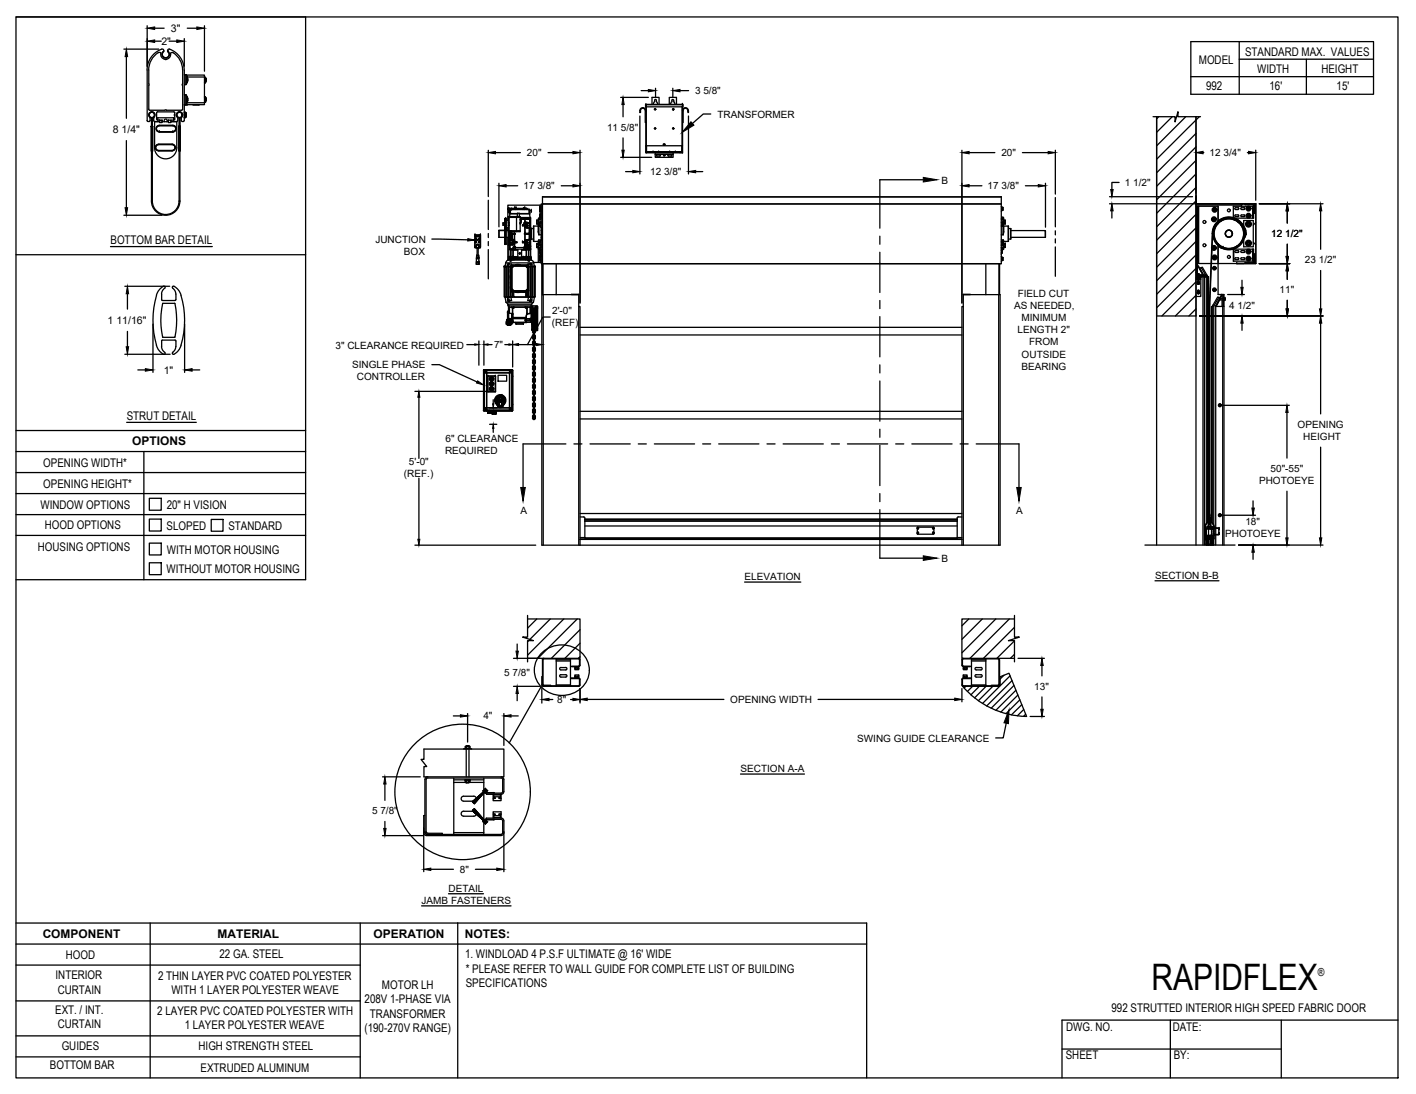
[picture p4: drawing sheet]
<svg xmlns="http://www.w3.org/2000/svg" width="279mm" height="216mm" viewBox="0 0 279 216" stroke-linecap="round" stroke-linejoin="round" font-family="sans-serif">
<defs><g id="words">
<text font-size="7.2" x="227.2" y="195.5">RAPIDFLEX</text>
<g font-size="2.4">
<text x="245.7" y="11.1">STANDARD MAX. VALUES</text>
<text x="236.6" y="12.7">MODEL</text>
<text x="238" y="17.8">992</text>
<text x="248.1" y="14.4">WIDTH</text>
<text x="250.5" y="17.8">16'</text>
<text x="260.7" y="14.4">HEIGHT</text>
<text x="263.7" y="17.8">15'</text>
<text x="21.8" y="48.2">BOTTOM BAR DETAIL</text>
<text x="25" y="82.8">STRUT DETAIL</text>
<text x="26.1" y="87.8">OPTIONS</text>
<text x="8.5" y="92.1">OPENING WIDTH*</text>
<text x="8" y="100.4">WINDOW OPTIONS</text>
<text x="8.5" y="96.2">OPENING HEIGHT*</text>
<text x="32.9" y="100.4">20&quot; H VISION</text>
<text x="8.8" y="104.5">HOOD OPTIONS</text>
<text x="32.9" y="104.5">SLOPED</text>
<text x="45.1" y="104.6">STANDARD</text>
<text x="7.5" y="108.8">HOUSING OPTIONS</text>
<text x="32.9" y="113.1">WITHOUT MOTOR HOUSING</text>
<text x="32.9" y="109.2">WITH MOTOR HOUSING</text>
<text x="8.4" y="185.2">COMPONENT</text>
<text x="42.9" y="185.2">MATERIAL</text>
<text x="73.7" y="185.2">OPERATION</text>
<text x="91.7" y="185.2">NOTES:</text>
<text x="13" y="189.2">HOOD</text>
<text x="43.3" y="189.1">22 GA. STEEL</text>
<text x="91.8" y="189.1">1. WINDLOAD 4 P.S.F ULTIMATE @ 16' WIDE</text>
<text x="91.9" y="192">* PLEASE REFER TO WALL GUIDE FOR COMPLETE LIST OF BUILDING</text>
<text x="11" y="193.3">INTERIOR</text>
<text x="11.4" y="196.1">CURTAIN</text>
<text x="31.2" y="193.4">2 THIN LAYER PVC COATED POLYESTER</text>
<text x="33.8" y="196.2">WITH 1 LAYER POLYESTER WEAVE</text>
<text x="75.4" y="195.2">MOTOR LH</text>
<text x="91.9" y="194.8">SPECIFICATIONS</text>
<text x="10.9" y="200.1">EXT. / INT.</text>
<text x="11.4" y="203">CURTAIN</text>
<text x="31" y="200.3">2 LAYER PVC COATED POLYESTER WITH</text>
<text x="36.5" y="203.1">1 LAYER POLYESTER WEAVE</text>
<text x="71.9" y="203.7">(190-270V RANGE)</text>
<text x="71.9" y="198">208V 1-PHASE VIA</text>
<text x="73" y="200.9">TRANSFORMER</text>
<text x="210.4" y="203.6">DWG. NO.</text>
<text x="219.3" y="199.8">992 STRUTTED INTERIOR HIGH SPEED FABRIC DOOR</text>
<text x="231.4" y="203.4">DATE:</text>
<text x="12.2" y="207.3">GUIDES</text>
<text x="39.2" y="207.2">HIGH STRENGTH STEEL</text>
<text x="210.3" y="209.1">SHEET</text>
<text x="231.6" y="209">BY:</text>
<text x="9.8" y="211">BOTTOM BAR</text>
<text x="39.6" y="211.6">EXTRUDED ALUMINUM</text>
</g>
<text font-size="2.2" x="260.1" y="192.6">®</text>
<g font-size="2.1">
<text x="31.9" y="8.9">2&quot;</text>
<text x="33.7" y="6.3">3&quot;</text>
<text x="22.3" y="26.3">8 1/4&quot;</text>
<text x="21.2" y="63.9">1 11/16&quot;</text>
<text x="32.3" y="73.7">1&quot;</text>
</g>
<g font-size="2">
<text x="137.1" y="18.6">3 5/8&quot;</text>
<text x="141.6" y="23.2">TRANSFORMER</text>
<text x="119.8" y="25.8">11 5/8&quot;</text>
<text x="104" y="30.8">20&quot;</text>
<text x="128.3" y="34.6">12 3/8&quot;</text>
<text x="197.6" y="30.8">20&quot;</text>
<text x="238.7" y="30.8">12 3/4&quot;</text>
<text x="103.3" y="37.3">17 3/8&quot;</text>
<text x="185.8" y="36.2">B</text>
<text x="194.9" y="37.3">17 3/8&quot;</text>
<text x="222" y="36.7">1 1/2&quot;</text>
<text x="74.1" y="47.9">JUNCTION</text>
<text x="250.8" y="46.8">12 1/2&quot;</text>
<text x="79.7" y="50.3">BOX</text>
<text x="257.5" y="52">23 1/2&quot;</text>
<text x="200.8" y="58.7">FIELD CUT</text>
<text x="252.5" y="57.9">11&quot;</text>
<text x="108.9" y="64.3">(REF)</text>
<text x="108.9" y="61.9">2'-0&quot;</text>
<text x="200.1" y="61.1">AS NEEDED,</text>
<text x="200.8" y="65.8">LENGTH 2&quot;</text>
<text x="201.5" y="63.4">MINIMUM</text>
<text x="242.5" y="60.9">4 1/2&quot;</text>
<text x="66.2" y="68.8">3&quot; CLEARANCE REQUIRED</text>
<text x="97.5" y="68.7">7&quot;</text>
<text x="201.6" y="70.6">OUTSIDE</text>
<text x="203.1" y="68.2">FROM</text>
<text x="69.5" y="72.7">SINGLE PHASE</text>
<text x="70.4" y="75.1">CONTROLLER</text>
<text x="201.5" y="72.9">BEARING</text>
<text x="87.8" y="89.6">REQUIRED</text>
<text x="87.9" y="87.2">6&quot; CLEARANCE</text>
<text x="256" y="84.5">OPENING</text>
<text x="257.2" y="86.8">HEIGHT</text>
<text x="79.7" y="94.1">(REF.)</text>
<text x="80.7" y="91.7">5'-0&quot;</text>
<text x="248.4" y="95.5">PHOTOEYE</text>
<text x="250.7" y="93.2">50&quot;-55&quot;</text>
<text x="102.7" y="101.5">A</text>
<text x="200.5" y="101.5">A</text>
<text x="241.7" y="106.1">PHOTOEYE</text>
<text x="245.7" y="103.7">18&quot;</text>
<text x="185.8" y="110.9">B</text>
<text x="146.9" y="114.5">ELEVATION</text>
<text x="227.9" y="114.2">SECTION B-B</text>
<text x="99.5" y="133.3">5 7/8&quot;</text>
<text x="204.1" y="136.2">13&quot;</text>
<text x="95.4" y="142">4&quot;</text>
<text x="109.9" y="138.7">8&quot;</text>
<text x="144.1" y="138.7">OPENING WIDTH</text>
<text x="169.1" y="146.3">SWING GUIDE CLEARANCE</text>
<text x="146.1" y="152.3">SECTION A-A</text>
<text x="73.4" y="160.7">5 7/8&quot;</text>
<text x="90.7" y="172.3">8&quot;</text>
<text x="83.2" y="178.4">JAMB FASTENERS</text>
<text x="88.5" y="176">DETAIL</text>
</g>
</g></defs>
<!-- layer: ANNOTATIONS -->
<g fill="none" stroke="#000" stroke-width=".25">
<path d="M24.4 9.7h6.9M24.9 11.2v12.1M29 5.1v8M30.5 5.6h1.9M30.5 8.1h1.3M33.4 8.1h1.5M36.4 7.6v5.5M37 5.6h1.8M40.3 5.1v9M122.5 19.2h5.4M126.5 17.9h1.4M129.3 17.4v1.7"/>
<path d="M132.8 17.4v1.7M134.2 17.9h1.7M24.9 27.7v13.3M96.4 29.7v9.1M97.8 30.1h4.9M98.4 36.2v8.6M99.9 36.7h2.3M108.1 30.1h5M110.7 36.7h2.4M114.4 29.7v30.1M122.5 31.1h6.1M122.9 20.6v2.5"/>
<path d="M122.9 27.2v2.4M123.4 33.9h1.5M126.3 22.9v11.4M135.8 22.9v11.4M137.3 33.9h1.4M140.3 22.5h-1.5l-2.2 1.9M189.8 29.7v30.1M191.2 30.1h5.1M191.2 36.7h2.5M201.7 30.1h5.1M202.3 36.7h2.6M206.3 36.2v8.6"/>
<path d="M208.2 29.7v8.6M218.9 38.8h16.4M220.8 36h-1.4v1.4M236 29.6v8.5M237.4 30.1h.1M246.1 30.1h.3M247.8 29.6v9.9M24.4 42.5h7.6M24.6 56.5h8.9M25.1 58v3M85.2 47.2l7.1 .1M218.9 40.2h28.2"/>
<path d="M219.4 41.6v1.4M242.2 58.1h3.3M245.1 55.3v1.4M248.5 52h6M248.5 40.2h12.5M254 41.6v2.4M254 48.2v2.4M254 53.4v1.7M254 59.3v1.7M260.6 41.6v7.6M260.6 53.4v7.6M24.6 69.9h9"/>
<path d="M25.1 65.4v3M27.2 73h1.5M30.2 64v9.5M36.4 64v9.5M37.9 73h1.5M81.9 77.2h15.8M82.7 78.4v12.1M85.2 72h1.5l7.4 3.4M92.1 68h1.6M94.5 67.3v4.8M95.5 67.3v4.8M96.3 68h.8"/>
<path d="M97.3 78.9v.8M99.6 68h.8M101.2 67.3v5.1M102.3 68h3.5M108.6 62.6h-1.5l-3 5.4M236.7 62.4h24.3M241.4 80h13M245.1 63.8v1.4M260.6 63.8v17.9M82.7 94.4v12M96.6 83.7h1.4M96.6 80.5h1.4"/>
<path d="M97.3 84.5v.8M247.2 98.8v1.5M253.9 81.4v9M253.9 96.9v9.3M260.6 88.2v18M81.9 107.6h23.8M146.9 114.9h11.1M227.9 114.6h12.6M241.4 101.7h6.3M244.4 107.6h16.6M247.2 109v1.4M101.3 129.9h5.3"/>
<path d="M101.3 135.4h5.2M102 127.1v1.4M102 136.9v1.4M106.9 135.9v2.8M108.3 138h.8M112.6 138h.5M114.4 135.9v2.8M115.9 138h26.9M161.4 138h27M189.8 135.9v2.6M200.9 129.9h5.2M205.6 131.3v2.1"/>
<path d="M205.6 137.5v2.5M75.5 153.3h7.4M75.9 154.7v3.2M89.5 141.3h1.3M92.3 140.8v5.7M99.4 140.8v6.3M100.8 141.3h1.5M146.1 152.8h12.6M198.5 142.7l-.5 2.9h-1.5M203.3 141.4h2.8M75.5 164.9h8M75.9 162.1v1.4"/>
<path d="M83.2 178.8h17.6M83.6 163.4v8.6M85 171.6h4.5M88.5 176.4h6.9M93.8 171.6h4.2M99.4 164.1v7.9"/>
</g>
<!-- layer: STANDARD MOTOR LH -->
<g fill="none" stroke="#000" stroke-width=".25">
<path d="M107 38.9h90.6M227.5 23h4.4v1.1l.5-2v.9h4.5M228.2 23v84.6M228.6 23l-.4 .5M231.3 23l-3.1 3.1M234 23l-5.8 5.8M236 38.8h.1M236 23v84.6M236 26.3l-7.8 7.8M236 29l-7.8 7.8M236 31.7l-7.8 7.7M236 34.3l-7.8 7.8"/>
<path d="M236 37l-7.8 7.8M236 39.6l-7.8 7.8M236 38.8v1.4h11.8M236 38.8l.1 1.3zM236.6 23l-8.4 8.4M98.4 46.8h.1M98.5 45.5h1.1M98.5 46.8h1.1M98.5 45.5l-.1 .1M99.5 52.6h.1M99.5 52.6h.2M99.6 45.2h.3"/>
<path d="M99.6 44h-.3v.5h.3M99.6 48h.1M99.6 45.4l-1.2 .1 .1 1.3M99.6 52.6l.1 6.1 .1 .9M99.6 52.6h.1M99.7 58.7h.6M99.7 52.5h.4M99.7 52.6h.1M99.7 52.5v.1M99.7 44.2h.1M99.7 44h.1h-.1M99.7 43.8h.1h-.1"/>
<path d="M99.7 43.5h.1h-.1M99.7 44.9h.1M99.7 43.3l.1 .1zM99.7 43.2h.1M99.8 45.3h.1M99.7 43.5h.1M99.7 44.5h.1M99.7 43.7h.1M99.7 44.7h.1M99.7 45.1h.1M99.7 48.1h.1M99.7 47.9h.1"/>
<path d="M99.8 44.2h-.1M99.8 44.2h.1M99.8 43.1v5.1h.1v-5.1h-.3v5.1h.1v-5.1l.1 .1M99.8 51.9h5.5M99.8 51.9l-.1 .6M99.8 48h.1M99.8 44h-.1h.1M99.8 45.1h-.1h.1M99.8 45.2h-.1h.1M99.8 45.2h-.1M99.8 43.1h.1M99.8 59.6h5.5"/>
<path d="M99.8 59.6l.4 .4M99.9 44.9h.4M99.9 45.5h2.7M99.9 43.5h.4M99.9 46.8h.4M99.9 45.4h.4M99.9 43.5h.2M100 58.6v-6h-.5v6h.8M100.1 58.7h.7l.1 .6h-.8zM100.1 58.7h.2M100.2 44.9v.5M100.2 46.8v4.6"/>
<path d="M100.2 41.3h.1M100.2 59.3l.4 .1M100.3 59.4v.1h.2v-.1M100.3 42.7h.1v1.3M100.3 42.7v5.7h.1M100.3 42.7h2.3v3h-2.2v-3M100.3 41.3h.1M100.3 41.3v.1M100.3 59.4h.1M100.3 59.4h.3M100.3 51.3h.3M100.3 44.5h.1"/>
<path d="M100.3 44h.1M100.3 42.9h4.3M100.3 43.9h.1M100.3 45.7h.1M100.3 45.8h.1M100.3 48.3h.1M100.3 51.3l-.3 .2-.2 .4M100.3 41.4v.6h.4M100.3 52.6h-.8h.5v6M100.3 52.1v-.1l.2 .1M100.3 52.6v6.1M100.3 41.4h.4"/>
<path d="M100.3 51.1v.2M100.3 50.8h.1M100.3 51.2h.3M100.3 50.8l.1 .3M100.3 51l.1 .1M100.3 51h4.5M100.3 51.1h.1M100.4 51.1h1.2M100.4 59.4v.1M100.4 41.1h.1M100.4 41.1h-.2v.2M100.4 51.1h4.3"/>
<path d="M100.4 52.1v.5M100.4 51.1h.1M100.4 44v.5h-.1M100.4 44v6.7M100.4 58.7v.6M100.4 43h.1M100.4 52.6v6M100.4 41.9h.1M100.4 50.9h.6M100.4 50.8l.1 .1h1.3l.1-.1M100.5 51.1h.1M100.5 50.9h.1"/>
<path d="M100.5 50.8h.1M100.5 50.8v.1M100.5 50.8h-.2h.7M100.5 50.8h-.1M100.5 50.7v.1M100.5 58.6l4.1 .1M100.5 50.9h1.3M100.5 52.6h.1M100.5 49.1l.1 .1M100.5 49.1h.1M100.5 47.4l.6 .1M100.5 48.3l.1 .8"/>
<path d="M100.5 48.3v-.9v1.7M100.6 59.4h.1M100.6 51.1h2.1M100.6 49.2h.1M100.6 47.6v.4zM100.6 49.2l-.2 .1M100.6 42.2l-.1 .5M100.6 59.3v.1M100.6 49.1v.1M100.6 47.4h.5M100.6 48.3h-.1M100.6 48.2h.5"/>
<path d="M100.6 45.7v1.7M100.6 48.3h.1M100.6 47.8h.5M100.6 41.3v.7M100.6 41.3h.1M100.6 46.2v1.2M100.6 49.3h.1M100.6 49.3h.2M100.6 49.2h.2M100.6 47.3l.6 .1 .1 .3M100.6 49.1h.1M100.6 49.1l.7 .1"/>
<path d="M100.6 48.3v.9M100.6 48.3h.5M100.6 46.1v.1M100.6 46.1h.1M100.6 47.3h.1M100.6 45.7v.4M100.6 51.1l.1 .5 .6-.3h2.5l.6 .3 .1-.5M100.6 46.1l.8 .1h-.8M100.6 46.2h.9M100.7 46.1h.9h-.2M100.7 47.3h.1M100.7 46.2h.1"/>
<path d="M100.7 46.1h.1M100.7 45.7v.4M100.7 46.2v1.1M100.7 47.3h.4M100.7 46.1h.8M100.7 42v.1M100.7 42h.1M100.7 41.4h3.7v.7M100.7 41.4v.6M100.7 47h.1M100.7 47.1h.1M100.7 47.2h.1"/>
<path d="M100.8 46.5h.1M100.7 46.9h.1M100.7 46.4h.1M100.8 46.7h.1M100.7 46.8h.1M100.7 46.7h.1M100.7 46.3h.1M100.8 46.8h.1M100.7 49.3h.1M100.7 58.5h.1M100.8 57.4l.2 .2M100.8 56.5v.5"/>
<path d="M100.8 54.2v1.1M100.8 53v.9M100.8 52.7l-.4-.1v6h.3M100.8 53.9h.1M100.8 56.5h.1M100.8 57h.1M100.8 53.8v.4M100.8 55.2v.4M100.8 56v.5M100.8 57v1.6M100.8 54.2l-.1 .3 .1 .8M100.8 55.5v.6"/>
<path d="M100.8 52.5v4.9M100.8 52.6v.4M100.8 49.3h.1M100.8 46h.1M100.8 45.7v.1M100.8 45.7h.1M100.8 45.9h.1M100.8 49.2v1.5l-.5 .1M100.8 45.9v.1M100.8 45.8h.1M100.8 49.2h.5M100.8 57.5v1.1"/>
<path d="M100.8 49.3h1.4v1.5M100.8 41.3l-.1 .1M100.8 46.4h.1M100.8 47.1h.1M100.8 46.6h.1M100.8 46.9h.1M100.8 47h.1M100.8 49.3v1.5M100.8 49.3h.4M100.8 41.3h.1M100.8 51.1v.4M100.9 46h.1"/>
<path d="M100.9 46h-.1M100.9 45.8h.1M100.9 45.7v.1M100.9 45.9h.1M100.9 57.1l.1 .1M100.9 52.3v-.2h-.8v.5l.7-.1M100.9 47.2h.1M100.9 46.4h.1M100.9 46.5h.1M100.9 47.1h.1M100.9 47h.1M100.9 46.8h.1"/>
<path d="M100.9 46.9h.1M100.9 46.7h.1M100.9 46.6h.1M100.9 52.8v4.3M100.9 52.4h3.3v5.1h-3.3zM100.9 45.7h.1M100.9 45.9l-.1-.1v.1M100.9 41.3h.1M100.9 41.3h.3zM100.9 41.3h-.1M100.9 45.8v.1M100.9 41.1h-.5l-.1 .2"/>
<path d="M101 47.1h.1M101 47.2h.1M101 46.9h.1M101 46.8h.1M101 46.4h.1M101 47h.1M101 46.7h.1M101 46.3h.1M101 46.5h.1M101 46.6h.1M101 52.8v4.3M101 50.9h.1"/>
<path d="M101 41.3l-.1 .2M101 57.2l.3 .2h2.5M101 52.7l-.1 .1M101 52.3l-.2 .2M101 52.6l-.1 .2 .1-.1M101 57.3l.3 .1M101 52.3h3.1M101 57.6h.1M101 50.9h.5M101 50.7h.1M101 50.8h-.5M101 50.7l-.2 .1"/>
<path d="M101.1 46.9h.1M101.1 46.6h.1M101.1 47.1h.1M101.1 46.8h.1M101.1 46.4h.1M101.1 46.5h.1M101.1 46.7h.1M101 50.7v.2M101.1 50.9h.1M101.1 57.6v1h.1v-1M101.1 48v.2h-.6M101.1 48v-.5h.1v.6h-.1"/>
<path d="M101.1 47.4l.1 .2M101.1 48h.1M101.1 58.5l-.1 .1h-.2M101.1 47.3l.2 .1M101.1 48.3h-.5M101.1 47.3h.1M101.1 52.5l-.1 .2M101.1 57.4l.2 .1v-.1M101.1 50.7h.4M101.1 50.7v.2M101.2 41.1h2.7v.2h-2.7zM101.2 41.1h-.4l-.2 .2h.2"/>
<path d="M101.2 50.9h.1M101.2 49.3h.1M101.2 48.2v.1M101.2 52.4l.1 .1h-.2zM101.2 41.3h.1M101.2 50.7h.1M101.2 58.5h.2M101.2 49.3v1.4M101.3 50.9h.1M101.3 41.3h.1M101.3 50.7h.1M101.3 49.1h.1"/>
<path d="M101.3 48.9v.2M101.3 52.5l-.3 .2M101.3 52.5h2.5l.3 .3v4.3l-.3 .3h-2.5l-.3-.3v-4.3zM101.3 48.9a.19 .19 0 0 1 .2-.2 .19 .19 0 0 1 .2 .2v.3h1.7v-.3a.19 .19 0 0 1 .2-.2 .19 .19 0 0 1 .2 .2v.2M101.3 48.9v.3M101.3 47.9h.1M101.3 47.5v.2M101.3 47.4v.1M101.3 47.4h.1M101.3 48.2h.1M101.3 57.4h.1M101.3 52.5h2.5"/>
<path d="M101.3 52.4h2.5M101.3 57.5h2.5M101.3 47.7v.1M101.3 48.2l-.2 .1M101.3 47.8h.1M101.3 47.9l-.1 .4h-.6M101.3 47.8v.1M101.3 51.3h2.5M101.3 47.7h.1M101.3 47.9v.2M101.3 47.8h.2M101.3 48.1v.1"/>
<path d="M101.3 48.1h.1M101.3 48.2h.2v.5M101.3 47.5h.1M101.3 50.7v.2M101.4 50.9h.1M101.4 57.6v1h2.3v-1M101.4 47.7l.2 .1M101.4 47.7h.1M101.4 47.7l-.1 .1M101.4 47.9h.1M101.4 50.7h.1M101.4 51.1v.1"/>
<path d="M101.4 46.2h.1M101.5 50.9h.1M101.5 49.3l.7 .1M101.5 50.8h.1M101.5 50.8h.3v.1M101.5 50.7v.2M101.5 50.9h.4M101.5 50.9h-.5M101.5 47.9h.1M101.5 47.8l-.2 .1M101.5 46.2h.1M101.5 48.6h.1"/>
<path d="M101.5 48.6l-.2 .3M101.5 46.1h.1M101.5 47.9h-.2v.2M101.5 47.7h.1M101.5 45.7v.4M101.5 46.2v1.2h-.2M101.5 47.7l.4 .1M101.5 47.9h.4M101.5 49.3h-.2v1.4M101.5 46.2h-.8M101.5 47.9v.3M101.5 48.2v.4l.2 .3"/>
<path d="M101.5 47.5h.1M101.5 46.1v1.3M101.5 48.7h.1M101.5 47.4v.3M101.6 41h.1M101.6 46.1h-.1M101.6 41h.2M101.6 41v.1M101.6 50.9h-.1M101.6 47.9h-.2M101.6 46.2h.1M101.6 47.7h.4v.2h-.4"/>
<path d="M101.6 47.9h.1M101.6 47.7h.4M101.6 46.1h.1M101.6 47.9h-.1M101.6 41.3v.1M101.6 48.7h.1M101.6 50.8v.1M101.6 57.6h1.2l-.8 .1zM101.6 50.8h.3M101.7 48.8h1.7M101.7 52.2h.9M101.7 52.2l.9 .1"/>
<path d="M101.7 52.2v.1M101.7 41.3v.1M101.8 50.9h.1M101.8 41h.1M101.8 41v.1M101.9 42.7v3M101.9 47.9h.1M101.9 47.9h-.3M102 41.3v.1M102.1 42.7v-.6h.3l.1 .6M102.1 42.1l-1.5 .1h1.5M102.2 50.7h-1.2"/>
<path d="M102.4 41.1v.2M102.4 42.1l2.1 .1M102.4 42.2h2.1M102.5 50.1h.1M102.5 50h.1M102.6 51.1h2.2M102.6 43.3v.1M102.6 44.1h.1M102.7 44.1h.1M102.7 44h.1M102.7 44v.1M102.7 44.1v.1z"/>
<path d="M102.7 43.2h.1M102.7 43.2v.4M102.7 43.6h.1M102.7 43.6l.1 .2-.1 .2M102.7 43.5l.1 .3-.1 .2M102.8 43.2h-.1M102.8 43.2h.1M102.8 43.2l-.1 .1M102.8 43.2h.6M102.8 43.3h.5M102.8 43.5h.1M102.8 43.2h1.5"/>
<path d="M102.8 43.3v.2M102.9 57.6h.8zM102.9 50.7h1.8M103.1 47.7h.1M103.1 47.7l.1 .1M103.1 44.6h.1M103.1 44.6h.4M103.1 47.9h.4M103.1 44.4h.5M103.1 41.3v.1M103.2 44.5h.4M103.2 47.8h.4"/>
<path d="M103.2 47.9h.4M103.2 50.8h-1.3M103.2 50.8h.1M103.2 50.8l.1 .1h1.3l.1-.1M103.2 50.8h.3M103.3 50.9h.1M103.3 44.4h.1M103.3 44.4h.5M103.3 41h.2M103.3 41v.1M103.3 50.9h1.3M103.3 43.3h.3v.6"/>
<path d="M103.4 43.2l.2 .1M103.4 43.2h.1M103.4 43.2l-.1 .1M103.4 44.4h.1M103.4 44h.4M103.4 41.3v.1M103.5 50.8v.1M103.5 50.8h.2M103.5 47.7h-.4v.2h.4M103.5 47.7l-.3 .1M103.5 48.7h.1M103.5 46.1h.1"/>
<path d="M103.5 44.6h.1M103.5 47.9h.1M103.5 41.3v.1M103.5 44.5l.2 .1M103.5 47.9h.2M103.5 43.9l.1 .1M103.5 46.2h.1M103.5 41h.1M103.5 41v.1M103.6 47.7h.1M103.6 44.6h.1M103.6 47.9h.1"/>
<path d="M103.6 43.3h.1M103.6 43.9h.1M103.6 43.9l-.2 .1v.4h-.3v.2h.4M103.6 44.9v2.5M103.6 48.1h.1M103.6 48.6h.1M103.6 48.6l-.2 .3M103.6 43.9v.1M103.6 46.1h.1M103.6 48.2h.1M103.6 47.4v.3M103.6 47.7h-.1"/>
<path d="M103.6 44.6v1.5M103.6 48.2h.2M103.6 46.2h.8M103.6 49.3h.2v1.4M103.6 46.2h-.1M103.6 44.6v.3M103.6 44.6h.2v.2M103.6 44.9h.2M103.6 47.4h.2M103.6 48.7h.1M103.6 44.4l.2 .1M103.6 47.8l.2 .1"/>
<path d="M103.6 44.4h.2M103.6 47.8h.2M103.6 46.2h.1M103.6 44h.1M103.6 48.6l.1 .1M103.6 43.9h.2M103.6 43.3h.9v.6h-.7M103.6 47.7h.2M103.6 43.3v.6M103.6 46.2v1.5M103.6 47.9v.8M103.6 50.9h.1"/>
<path d="M103.7 50.9h.1M103.7 49.3l-.8 .1M103.7 50.9h-.1M103.7 50.9h.4M103.7 50.7h.4M103.7 46.2h.8M103.7 46.2h-.2h.9M103.7 50.8h-.4l.4 .1M103.7 50.7v.2M103.7 48.7h.1M103.7 51.1v.1M103.7 50.7h.1"/>
<path d="M103.7 47.7l-.2 .1M103.7 48.7l.1 .4 .3 .1M103.7 44h.1M103.7 47.7h.1M103.7 44.6h.1M103.7 47.7l.1 .1M103.7 47.9l.1 .2M103.7 48.1l.2 .2M103.7 44.8l.1 .1M103.8 44.6h.1M103.8 47.9h.1M103.8 47.7h.1"/>
<path d="M103.8 44h.1M103.8 43.9h.1M103.8 44.8v.1M103.8 48.1v.1M103.8 47.5v.2M103.8 50.9h.1M103.8 47.9v.2M103.8 44.6v.1M103.8 47.4v.1zM103.8 47.9h-.2M103.8 44.5l-.1 .1M103.8 47.9h-.1"/>
<path d="M103.8 44.9l.2 .1M103.8 44.5h.1M103.8 44.5v.1M103.8 44.4v.1M103.8 47.8v.1M103.8 47.8h.1M103.8 44.4h.1M103.8 44h.2M103.8 41.1v.2M103.8 44.2v.2M103.8 52.5l.3 .3v4.3M103.8 52.4l.2 .1"/>
<path d="M103.8 57.4h.2l-.2 .1zM103.8 49.1l.5 .2h-1.4v1.5M103.8 44.6l.1 .3h.6M103.8 47.9l.1 .3 .6 .1M103.8 44.9h.1M103.8 52.4v.1h.2M103.8 58.5h-.1h.2M103.8 50.7h.1M103.8 49.2h.1M103.8 49.1h.1M103.8 41.3v.1M103.8 49.1v.1"/>
<path d="M103.9 48.3l-.1 .1 .1-.1M103.9 50.9h.1M103.9 41.3h-.1M103.9 57.6v1h.1v-1M103.9 50.7h.1M103.9 48h.1M103.9 44.7h.1M103.9 49.3v1.6M103.9 41.3h.1M103.9 41.3h.2M103.9 49.3h.1M103.9 49.3h.4"/>
<path d="M103.9 48.6l-.1 .1M103.9 48.3h.1M103.9 43h.8v7.7M104 52.5l.1 .1M104 48.5l-.3 .2M104 47.3l-.2 .1M104 50.9h.1M104 44h.1M104 47.3h.5M104 44l-.2 .2M104 45h.5M104 48.3h.5"/>
<path d="M104 44.9l.4 .1M104 47.3h.1M104 47.3h.4M104 50.7h.1M104 47.5l.5-.1zM104 44.9h.5zM104 44.2h-.1v.5h.1M104 48v-.5h-.1v.6h.1M104 47.4l-.1 .2M104 48h.1M104 44.7h.1M104 44.2v.5"/>
<path d="M104 44.5h.5M104 48.2h.5M104 58.5h.1M104 44.7v.2M104 48v.2h.6M104 47.8h.5M104.1 50.8h.6M104.1 49.2h.1M104.1 50.7v.2M104.1 50.8h.7M104.1 52.3l.2 .2M104.1 50.9h.1"/>
<path d="M104.1 52.6l.1 .2M104.1 57.1h.1v.1l-.1 .1zM104.1 57.3l-.1 .1M104.1 57.6h-3.1M104.1 43.2l-.2 .1M104.1 43.2h.1M104.1 50.9h-.5M104.1 43.2v.1M104.1 52.6v.2M104.1 52.8h.1M104.1 41.3h.1M104.1 48.4v.1"/>
<path d="M104.1 48.4l-.4 .3M104.1 48.5h.1M104.1 57.1l-.3 .3M104.2 41.3h.1M104.2 52.1h.5v.5M104.2 52.8v4.3M104.2 51.1v.4M104.3 52.5v4.9M104.3 57.4h.1M104.3 58.7h.4v.6M104.3 49.3h.1M104.3 49.3v1.5"/>
<path d="M104.3 49.2h.1M104.3 49.3h.2M104.3 43v.2M104.3 57.5v1.1M104.3 43.2h.2M104.3 52.5h.1M104.3 52.6l.1 6h-.3v-.1M104.3 52.6h.4M104.3 57.4l-.2 .2M104.4 52.7l.3-.1v6h-.3v-.1M104.4 49.1v.1M104.4 49.2h-.1"/>
<path d="M104.4 49.2h.1M104.4 41.5h.4M104.4 49.1h.1M104.5 45h.1M104.4 46.1h-.8M104.4 47.3h.1M104.4 46.2h.1M104.4 46.1h.1M104.4 45h.1M104.4 45v1.1h-.8M104.4 46.2v1.1M104.5 46.2h.1"/>
<path d="M104.5 51.2h.3M104.5 43h.1M104.5 41.5h.1M104.5 41.5l-.1 .4M104.5 46.1h.1M104.5 47.3h-.1M104.5 46.1h-.1M104.5 43v.3M104.5 49.2h.1M104.5 43.3h.1M104.5 44.9v2.5M104.5 46.1l-.8 .1"/>
<path d="M104.5 47.3l-.6 .1-.1 .4M104.5 44h.1M104.5 43.9v.1M104.5 44h-.7M104.5 49.1h.1M104.5 48.5h.1M104.5 48.4h.1M104.5 48.3h.1M104.5 43.9h.1M104.5 48.3v.1M104.5 43.3h-.9M104.5 48.4v.2"/>
<path d="M104.5 49.3h.2M104.5 48.4l-.4 .1M104.5 42.2l.1 .7M104.5 42.2h.1M104.5 59.3v.1M104.5 44.3v.4zM104.5 47.6v.4zM104.5 49.3h-.2M104.5 59.4h.4M104.5 59.4h.1M104.5 59.4h.3M104.5 43.2h.1"/>
<path d="M104.5 49h.1M104.5 48.6h.1M104.5 49v.2M104.5 48.4v.1M104.6 49l-.1 .3M104.6 43.2v5.4M104.6 49.1l-.1 .1M104.6 43.2v.8M104.6 44v.9M104.6 47.4l-.1 1.2M104.6 44h-.7l-.1 .4M104.6 48.3h.1"/>
<path d="M104.6 44.1l-.7 .1M104.6 59.4v.1h.2v-.1M104.6 49h-.1M104.6 48.6v.4M104.6 51.1h.1M104.6 52.1h-.4v.2M104.6 50.9h.1M104.6 52.1v-.1l.2 .1M104.6 52.6h.1M104.6 58.6v.1M104.6 52.1h.4M104.6 42.9l-2 .1"/>
<path d="M104.6 58.7h-.3l-.2 .6h.6M104.6 58.7h.4M104.6 50.7v.2M104.7 50.9h-.6M104.7 52.6v6M104.7 48.7h.1M104.7 49.2h.1M104.7 51.1h.1M104.7 45h.1M104.7 47.3h.1M104.7 50.8h.1M104.7 50.7l.1 .1"/>
<path d="M104.8 51.1h-.1M104.8 45v2.2M104.8 51.1h.1M104.8 45v2.3M104.8 51.1v.1M104.8 59.4v.1M104.8 51.2l-.3 .1M104.8 51.2h.1M104.8 50.8v.2M104.8 51l-.1 .1M104.8 51.3l.3 .2 .2 .4M104.8 58.7h.7"/>
<path d="M104.8 58.7h.2v.6h-.3M104.8 52.6v6.1M104.8 52.6h.8M104.8 47.1v.1M104.8 59.4h.1M104.8 41.5h.1M104.8 41.5v.3h-.3M104.8 52.1h.2v.5h-.3M104.8 45.1h.1M104.9 59.4h.1M104.9 45.1h.4M104.9 45.1v2.1"/>
<path d="M104.9 47.2h.4M104.9 59.3v.1M105 52.5h.4M105.1 52.6v6M105.3 59.6l-.4 .4M105.3 51.8h1.5M105.3 51.9l.1 .6M105.3 44.6v3M105.3 47.6l1 .1M105.4 52.6h.1M105.4 52.5v6.1M105.5 58.7l-.2 .9"/>
<path d="M105.5 52.6v6.1M105.6 52.6h-.2h.2M105.6 52.6h.1M105.6 52.6v6h-.8M105.9 48.8l.4 .1M105.9 48.8l.1 .1M106 48.3v.4h.3M106 48.7l-.1 .1M106 43.4v.8M106 48l-.1 .8M106 43.6h.3M106.2 47.6l.1 .1"/>
<path d="M106.2 44.2v1.6M106.2 47.6v.4M106.2 48.9v2.9M106.2 43.8l.1 .1M106.3 45.7l-.1 .1M106.3 47.7v-.4v1.6M106.3 44l-.4 .1 .1 .1h.3M106.3 43.4h-.4l.1 .6M106.3 48l-.4 .1 .1 .2h.3M106.3 45.7v.6l-.1-.5M106.3 48.9v.3h.2M106.3 49.2h.1"/>
<path d="M106.3 48.9v.3M106.3 43.4v2.3M106.3 47.7v1.2M106.3 44.6h-1M106.3 48.8h.5M106.3 43.1v.3v-.1M106.3 43.3v.1M106.3 43.3v3h.5M106.3 43.3h.5M106.3 43.9h.1M106.4 48.2v.2h.3M106.4 44v.5h.3"/>
<path d="M106.4 44.5v.2h.3M106.4 47.6v.8M106.4 43.9v.8M106.5 50.6h.1M106.5 42.4l.2 .1M106.5 49.9l.2 .1M106.5 41.5v.2h.2M106.5 41.7h.1M106.5 41h.1M106.5 42.4v.9M106.5 50.6v.8M106.5 41.5h.1"/>
<path d="M106.5 42.9h.1M106.5 49.9v.1M106.5 43.1h-.2v.2h.2M106.5 41v.4M106.5 42.5v.4h.2M106.5 40.9v.8h.2M106.5 42.8h.2M106.5 49.8h.2M106.5 50.9h.2M106.5 51.2h.2M106.5 48.9v1M106.5 42.3v.1"/>
<path d="M106.5 49.4h.1M106.5 41h.2M106.5 49.5h.2M106.6 40.5v.4M106.6 41.7v.6M106.6 42.9v.4M106.6 48.9v.5M106.6 50v.6M106.6 51.4v.4M106.6 50.3h.2M106.7 47.8l-.3 .1v.3h.3M106.7 47.6h-.3v.2"/>
<path d="M106.7 43.9h-.3v.1h.3M106.7 50.6h-.2M106.7 41.4h-.2v.1h.2M106.7 42.3l-.2 .1M106.7 49.4h-.2v.5M106.7 50.8h-.2v.6h.2M106.7 40.9h-.2v.1M106.7 41.7h.1M106.8 40.5h-6.6v3M106.8 50.6h-.3v.2M106.8 45.5h.1M106.8 42.1v1"/>
<path d="M106.8 50.4v1.2M106.8 44h.2M106.8 44.9h.2M106.8 48.9l-.5 .1M106.8 46.8h.1M106.8 49.2v.9M106.8 47.4v1.2M106.8 43.7v1.2M106.8 48.3h.2M106.8 45.4h.1M106.8 40.7v1.2M106.9 45.1v2.1"/>
<path d="M106.9 45.1h.1M106.9 47.2h.1M107 52h90.6v-13.2h-90.6v19.3M107 52.2h-.1v5.8h.1M107 40.2l90.6 .1h-90.8v11.7h90.8M107 47.4l-.7-.1-.1 .3M107.1 52v6.1M107.2 58.1v49.5M109.7 52v6.1M194.5 52v6.1M197.1 58.1v49.5M197.1 52v6.1"/>
<path d="M197.2 52v6.1M197.6 50.2h.1M197.6 44h.2v.2v.2h-.2M197.6 43.9h.2M197.6 47.8h.2v.1v.3h-.2M197.6 47.6l.2 .1M197.6 49.5l.1 .1v.2h-.1M197.6 49.4h.1M197.6 50.6v1M197.6 43.3h.3M197.6 43.1h.1M197.6 48.9l.4 .1"/>
<path d="M197.6 49.1h.1M197.6 40.7v1M197.6 47.3h.3M197.6 46.3h.3M197.6 50.9h.2l.1 .2-.1 .1h-.2M197.6 50.8h.2v.1M197.6 41h.2l.1 .2-.1 .1h-.2M197.6 40.9l.3 .1M197.7 49.8v.2h-.1M197.7 48.9v1M197.7 49.4h.1M197.7 43.3v-.5l.1 .5"/>
<path d="M197.7 49.4v.1M197.8 43.1h.2v.2M197.8 48.9l-.1 .5M197.8 44.4v.2l-.2 .1M197.8 48.2v.2h-.2M197.8 47.6v.8M197.8 43.9h.1M197.8 43.9v.1M197.8 47.7h.1M197.8 47.7v.1M197.8 51.2v.2h-.2M197.8 41.3v.2h-.2"/>
<path d="M197.9 50.8l-.1 .6M197.9 40.9h.1M197.9 41h-.1M197.9 40.9l-.1 .6M197.9 43.3l.1 .1M197.9 47.3l.1 1.6M197.9 47.3l.2 .3M197.9 47.3l.1 .4M197.9 43.9h-.1v.8M197.9 43.3v3M198 48.8h-.4M198 45.7v.1"/>
<path d="M198 43.8l-.1 .1M198 44.6h.1M198 43.6l.3 .1v.3h-.3M198 48.5l.3 .1v.3h-.3M198 48.2h.3v.3M198 48.1h.3M198 49.2h.1M198 47.7v1.2M198 48.9v.3h-.2M198 48.9v.3M198 43.1v.3l-.2-.1M198 43.1h.1"/>
<path d="M198 47.6v.1M198.1 45.8l-.2 .5M198.1 44.6h.8M198.1 47.6h.8M198.1 44.6v1.2M198.1 47.6h.1M198.3 44v.2h-.3M198.3 43.6v-.2h-.3l-.1 2.9M198.3 43.4v.8M198.3 44.2h.1M198.3 48.1h.1M198.3 48.1v.1"/>
<path d="M198.3 48.1v.8M198.9 44.6v3M199 45.1h.4M199 47.2h.4M199.4 45.1l.1 2M199.4 45.1v2.1M199.5 45.5h6.7v1.3M199.5 47.1l-.1 .1M206.2 45.5v1.3h-6.7M236 40.2h11.8M236 42.3l-7.8 7.8M236 45l-7.8 7.7"/>
<path d="M236 47.6l-7.8 7.8M236 50.3l-7.8 7.8M236 53l-7.8 7.7M236 55.6l-6.7 6.8M236 58.3l-4.1 4.1M236 53.8h.1M236 54.7h.9M236 40.7h4.3v2.9M236 54.9h.9M236 40.5h8.9M236 55.2h.3M236.1 40.7v13.9h1.5"/>
<path d="M236.1 54.9h.7M236.1 54.5h.7M236.1 52h3M236.1 54.6h.1M236.2 54.6h.1M236.2 54.5h.1M236.3 55v.1h.2M236.3 55.1h.1M236.3 55.1l.4 .1M236.3 40.7v13.6M236.3 54.7h.3M236.3 55.5l.2-.2 .1 .2"/>
<path d="M236.3 55.5v.2M236.3 54.1h.3M236.3 54.1v.2M236.4 54.5v.1M236.4 54.3v.2h-.2v-.2h.4v.2M236.4 54.5h.2M236.5 55v.2l.2-.2M236.5 40.7v11.3M236.5 54.5v.1M236.6 54.1v.2M236.6 57.4l-.2-.1-.1 .3M236.6 54.6h.1"/>
<path d="M236.6 55.5v.2M236.6 57.4v.2M236.7 55.2h.1M236.7 54.3h-.1M236.7 54.3l-.1 .2M236.7 55.2h.2M236.7 54.3h-.5M236.7 54.5h.1M236.8 54.4h.1M236.8 54.6h.1M236.8 54.4v.2M236.8 54.4h.2"/>
<path d="M236.9 54.5h.1M236.9 54.6h.1M236.9 54.4l.1 .1M236.9 54.5v.1M236.9 54.6v3.9h-.9M236.9 54.4l-.1 .1M236.9 54.6h.1zM237 54.5h.1M237 54.6h.1M237 54.5v.1M237 54.5h-.1M237 54.5h-.1v.1"/>
<path d="M237 54.5h1zM237 54.4h.1M237 54.5l1 .1M237 54.5h1M237 54.4v.1M237 52.8l.2-.1 1 1.7M237.4 54.6v53M237.5 54.5h.1M237.5 54.5l-1.1-2h.1l1.1 2M237.6 54.5l-.9-1.5 .3-.2 1 1.7v48.8M237.6 54.5h.1M237.6 54.5v.1"/>
<path d="M237.6 54.5h-.1M237.6 54.6h.1M237.6 54.6v53M238 54.6h.1M238 54.4h.1M238 54.5h.1M238 54.4l-1 .1M238 54.5h-1h1M238.2 54.3v48.8M238.2 54.6h.3v47.6M239.2 46.1h.1M239.2 46.1l-.6 13.9 .1 42.7"/>
<path d="M239.2 52h4.8M239.3 46.1h.1M239.3 46.1l-.6 13.9v42.6M239.5 43.1l-.1 .2 .1 .2M239.5 48.7l-.1 .2 .1 .2M239.8 43.4h.1M239.8 43.4a.33 .33 0 0 0-.3-.4 .33 .33 0 0 0-.2 .5 .33 .33 0 0 0 .5-.1M239.9 41.5a.32 .32 0 0 0-.2-.4 .32 .32 0 0 0-.4 .2 .32 .32 0 0 0 .2 .4h.3l.1-.2M239.9 50.7h.1M240 50.7a.33 .33 0 0 1-.4 .4 .33 .33 0 0 1-.2-.5 .33 .33 0 0 1 .6 .1h-.1M240.3 48.5v9.6h.7M240.3 43.7v.1"/>
<path d="M240.3 44.1v.1M240.3 48.1h.1M240.5 58.7l-.2-.1-1 1.6M240.6 48.3h.1M240.6 48.7l.6 .3M240.7 48.5h.1M240.8 48.5h.1M241.1 58.1h.1l-1.2 2.3h-.1zM241.1 58.2v.7M241.1 59.2v1.3M241.1 43.5l-.2 .1M241.2 58.1h.3v49.5"/>
<path d="M241.3 48.8h-.1M241.3 58.9h-.5v.3h.5M241.3 58.1v2.4M241.3 48.8h.1M241.4 58.1v2.4M241.5 58.8v.5M241.6 48.9h-.1M241.6 58.9l.1 .1-.1 .1M241.7 59.1v.1h-.1M241.7 58.9h.1M241.7 58.9v.3M243.4 42.9v-2.2h3.9v2.4"/>
<path d="M243.4 43h.1M243.4 49.2v2.3h4M243.4 49.2h4v2.5M243.4 43.1h.1M243.4 49.2v2.3M243.5 43.3l-.1 .1M243.7 43.4h-.1M243.7 43.5h.1M243.8 43.5h-.1M243.8 41l-.2 .2 .2 .1M243.8 42.4l-.2 .2 .2 .2M243.8 49.5l-.2 .1 .2 .2"/>
<path d="M243.8 50.9l-.2 .1 .2 .2M243.8 41h.5l.2 .2-.2 .1-.5 .1M243.8 49.5h.5l.2 .1-.2 .2h-.5M243.8 43.2h.1M243.8 42.4h.5M243.8 50.9h.5M243.8 51.2h.5M244 52h1.4zM244 52h.1M244.1 48.6l-.3 .1M244.2 43.7h.1M244.2 43.8h.1"/>
<path d="M244.3 42.4l.1 .3-.6 .1M244.3 50.9l.2 .1-.2 .2M244.3 43.5h.1M244.4 43.5h.1M244.4 43.9h.1M244.5 43.6h.1M244.5 43.9v.1M244.5 48.3h.1M244.8 44.3l.1 .1M244.9 44.4h.1M244.9 47.8l-.1 .1M244.9 41h.6l.1 .2-.1 .1h-.5z"/>
<path d="M244.9 49.5h.6l.1 .1-.1 .2h-.5zM244.9 40.2v.5M245 42.4l-.2 .2 .2 .2 .6-.1-.1-.3M245 50.9l-.2 .1 .2 .2M245 42.4h.5M245 50.9h.5M245 51.2h.5M245 44.7h.1M245.1 47.5l-.1 .1M245.2 40.2v.2h-.3M245.2 44.4h.1M245.2 44.3h.1"/>
<path d="M245.2 44.3a3.3 3.3 0 0 0-3.7-1.3 3.3 3.3 0 0 0-2.3 3.1M245.2 44.3l.6 1.1M245.4 44.6v-1.1h1.9v5.2h-1.9v-1.3M245.5 50.9l.1 .1-.1 .2M245.5 47h.1M245.6 46.1l-.1 .7 .1-.2M245.6 46.1h.1M245.6 45.5h.1M245.6 45.4h.1M245.6 45.4v.1M245.6 45.6h.1M245.6 40.3l1.7 .1"/>
<path d="M245.6 45.5l.1 .2M245.6 46.7h.1M245.6 45.8h.1M245.6 46.6h.1M245.6 45.6l.1-.1 .1 .7M245.6 40.2v.1M245.6 51.9v.1M245.7 46.4l-.1 .2M245.7 46.1a3.2 3.2 0 0 0-4.6-2.9 3.2 3.2 0 0 0-.7 5.3 3.2 3.2 0 0 0 5.1-1.5M245.7 45.7h-.1M245.7 45.7h.1M245.7 46.4h.1"/>
<path d="M245.7 45.8v.3M245.7 46.1h.1M245.7 45.5l.1 .7M245.7 51.8l-.1 .1M245.7 45.4a3.3 3.3 0 0 0-3.5-2.5 3.3 3.3 0 0 0-2.9 3.2M245.7 51.8h1.6M245.7 45.4h.1M245.8 46.2l-.3 .8M245.8 46.2h.1M245.8 46.3l-.1 .1M245.8 45.4h.1M245.8 45.4l.1 .8"/>
<path d="M245.9 46.2h-.1M245.9 46.3l-.4 .7M246.5 49.4a.26 .26 0 0 0-.4 .2 .26 .26 0 0 0 .4 .3M246.5 49.4l.1 .2-.1 .3M246.5 40.9a.26 .26 0 0 0-.4 .3 .26 .26 0 0 0 .4 .2M246.5 40.9l.1 .3-.1 .2M246.5 49.4l.1 .1v.3l-.1 .1M246.5 40.9a.27 .27 0 0 0-.4 .3 .27 .27 0 0 0 .4 .2M246.5 40.9l.1 .1-.1 .4M246.5 44.5l-.1 .1M246.5 48.3h-.1M246.7 44.2l-.2 .3"/>
<path d="M246.7 44.2a.38 .38 0 0 0-.4-.4 .38 .38 0 0 0-.3 .6 .38 .38 0 0 0 .5 .1M246.7 44.2a.4 .4 0 0 0-.4-.4 .4 .4 0 0 0-.4 .5 .4 .4 0 0 0 .4 .3l.4-.1v-.2M246.7 48l-.2 .3M246.7 48a.38 .38 0 0 0-.4-.4 .38 .38 0 0 0-.3 .5 .38 .38 0 0 0 .5 .2M246.7 48h.1a.41 .41 0 0 0-.7-.4 .41 .41 0 0 0 0 .7 .41 .41 0 0 0 .7-.3h-.1M247.2 40.7v2.4M247.2 49.2v2.3M247.3 40.4l.1 2.7h-3.7M247.3 49.2v2.3M247.3 47.8l.5 .5M247.3 50.2l.2-.1v1.9M247.4 51.7l-.1 .1"/>
<path d="M247.5 40.2v1.9l-.2-.1M247.8 40.2h.1M247.8 40.2v11.8h-3.8M247.8 43.9l-.5 .5M95.4 73.1l.1 7.9zM95.4 73.1v7.9M95.5 73l-.1 .1M95.5 73.6l.1 6.9a.33 .33 0 0 1 .4 .5h4.6v-.3l.3-.2M95.5 73.6h.1M95.5 73.6v6.9M95.5 73h.1M95.5 73h5.5"/>
<path d="M95.5 73.5h.1M95.7 73.5l-.2 .1M95.7 73.5h.1M95.9 73.2l-.2 .3M95.9 73.2h.1M96 73.1h.1M96 73.6h-.4v6.9h.4v.4h4.5l.1-.4M96 73.1l-.1 .1M96 73.6v6.8M96 73.1h4.6l.1 .3 .3 .2v6.9h-.1M96 73.1l-.1 .3-.2 .1 .3 .1v-.5h4.5v.5h.5v6.9h-.4h.3M96 73.1h-.1"/>
<path d="M96.1 73.6h-.1M96.1 73.6h4.4M96.2 77.3h1.6M96.2 74.2h1.6v3.1M96.2 74.3v3M96.3 74.3v3h1.4v-3M96.3 74.3h.1M96.3 74.2h1.4M96.8 76.8h.1M96.8 76.7v.1M96.8 76.7h.1M96.8 74.8h.1"/>
<path d="M96.8 75.7l.1 .1zM96.9 75.8h.1M96.8 75.7h.1M96.9 76.7h.1M96.9 76.8h.1M96.9 74.7l-.1 .1M96.9 74.7h.1M96.9 74.8h.1M96.9 76.7v.1M96.9 74.7v.1M96.9 74.7l.1 .1zM97 74.7h.1"/>
<path d="M97 75.7v.1l.1-.1M97 75.7h.1M97 74.8h.1M97 76.8h.1M97.1 75.7h.1M97.1 76.7l-.1 .1M97.1 76.7h.1M97.1 76.7l.1 .1zM97.1 76.8h.1M97.1 75.7v.1M97.1 75.8h.1M97.2 74.8h.1"/>
<path d="M97.7 74.3h.1M98.1 79.9a1.11 1.11 0 0 1-.2-1.6 1.11 1.11 0 0 1 1.6 0 1.11 1.11 0 0 1-.2 1.6M98.1 79h.1M98.1 79v.8a.63 .63 0 0 0 .6 .6 .63 .63 0 0 0 .7-.6v-.8M98.1 79v.8M98.1 79.8a.63 .63 0 0 0 .6 .6 .63 .63 0 0 0 .7-.6M98.1 79.8h.1M98.1 79.8a.6 .6 0 0 0 .6 .6 .6 .6 0 0 0 .6-.6M98.1 78.6l.2-.1zM98.3 78.7l.2-.1v.4a.18 .18 0 0 1-.3 0 .18 .18 0 0 1 .1-.3zM98.3 74.1h1.7v1.1h-1.7zM98.4 78.5h.1"/>
<path d="M98.5 78.5h.1M98.4 78.5l-.3 .5 .1 .8-.1-.8v.2M98.5 78.6h.1M98.5 78.4l.1-.1 .4 .1M98.5 78.7h.1M98.5 78.9h.1M98.5 79h.1M98.5 79.1h.1M98.5 79v.2M98.5 79.2h.1M98.5 79.4h.1M98.5 78.8h.1"/>
<path d="M98.5 78.5v.3M98.5 78.8v.1M98.5 79v.1M98.5 78.5h.5M98.5 78.5v-.1v.1M98.5 78.4l.2-.1 .3 .1M98.5 78.5v.1M98.5 78.4v.1M98.5 79v1.1M98.5 79.2h.2v.2h-.2zM98.5 79.4v.7l.2 .1 .3-.1v-.7M98.5 78.9l.2 .1z"/>
<path d="M98.5 78.8v.2M98.5 78.8h.2v.1M98.5 78.8v-.3h.2h.3v.3M98.5 79.2v.2M98.5 78.4h.1M98.6 78.4h.1M98.6 78.4h.3M98.7 79.1l-.2 .1M98.7 79.1h.3v.1M98.7 79.1l.3 .1v.2h-.3M98.7 78.9h.3l-.3 .2M98.7 78.8h.3v.1"/>
<path d="M98.7 78.3h.1M98.9 78.4h.1M98.9 78h.1zM99 78h.1M99 78.4h.1M99 79.4h.1M99 78.8h.1M99 79.2h.1M99 79.1h.1M99 79h.1M99 78.9h.1M99 79.2v.2"/>
<path d="M99 79v.1M99 78.6h.1M99 78.5v.4M99 78.5h.1M99 78.4v.1M99 78.7h.1M99 78.9v.1M99 79.1v.1M99 79.4v.7M99 78.5l.3 .5M99 78.5v-.1v1.4M99 78.6v.1"/>
<path d="M99 78.7v1.4v-.3M99 78.5v.1M99 79.8a.21 .21 0 0 1 .3 .2 .21 .21 0 0 1-.2 .2 .47 .47 0 0 1-.6 .1 .47 .47 0 0 1-.2-.5h.2v.4h.4M99 78.6l.1 .1a.18 .18 0 0 1 .2 .2 .18 .18 0 0 1-.3 .1M99.2 78.5h.1M99.2 78.5l.1 .2zM99.3 79v.8zM99.3 79.8h.1M99.3 79h.2a.82 .82 0 0 0-1.1-.8 .82 .82 0 0 0-.3 1.3M99.3 79h.1M99.4 79l-.1 .8M99.4 79v.2"/>
<path d="M99.4 79.5l.2-.7-.3-.5-.4-.2a.92 .92 0 0 0-1 .5 .92 .92 0 0 0 .2 1.1 .93 .93 0 0 1 0-1.4 .93 .93 0 0 1 1.3 .1 .93 .93 0 0 1 0 1.3 .96 .96 0 0 0 0-1.4 .96 .96 0 0 0-1.4 0 .96 .96 0 0 0 .1 1.4M99.4 79.8h.1M99.6 79h.1M99.6 79l-.2 .7M99.9 64l.1 .1M99.9 63.2h.1M100 63.3h.1M100 63.9l.1 .1M100 63.6h.1M100 63.6l.1 .1M100 63.2h.1M100 63.5h.1"/>
<path d="M100 63.5h-.1l-.1 .2 .1 .3 .1-.1M100 63.2h.1l-.1 .1zM100 63.4l-.1 .1M100 63.1l.1 .1M100.1 63.4v.1M100.1 63.3h.1M100.1 63.4h.1M100.1 64h.1M100.1 64l-.1 .1h.9l-.1-.1M100.1 63.3v.1M100.1 63.4h-.2M100.1 63.3v.2"/>
<path d="M100.1 63.5h.1M100.1 63.8h.1M100.1 63.2v.1M100.1 63.8l.2 .1M100.1 63.1h.1M100.1 63.8l-.1 .1M100.1 63.7v-.2l-.1 .4M100.1 63.5l-.1 .1M100.1 64h.2M100.1 64.1h.1M100.1 64.1h.2M100.1 64.1h.2z"/>
<path d="M100.1 63v.4M100.1 61.6h.1M100.1 61.6v1.4M100.1 63.4v.4M100.1 63.8v.2M100.1 64h.7M100.1 63.7h.1M100.1 63.4l.2 .1v.4M100.2 64h.1M100.2 64.1h.1M100.2 64.1h.1zM100.2 61.6h.1"/>
<path d="M100.2 61.6l-.1 1.4M100.2 60h4.7M100.2 60v.2h4.7v-.2M100.3 64h.1M100.3 64l-.2 .1M100.3 64.1h.1M100.3 64.1h-.2h.2M100.3 64h-.2h.2M100.3 60.4v.1M100.3 60.5v-.3l.1 1.4M100.3 60.5h.1M100.3 63.8h.2"/>
<path d="M100.4 61.6h-.3M100.4 60.4h.1M100.4 60.3l-.1 .1M100.4 63.7l.1 .1M100.4 63.6v-.2h.1v.3M100.4 63.6v.2M100.4 61.6h.1M100.4 63.7h.1M100.4 63.8h.1M100.4 63.2l-.1 .3M100.4 63.1v.6M100.4 63.1v-.1h-.2v.9"/>
<path d="M100.4 61.6v1.4M100.4 61.6v-1h4.3l.1 1.1M100.4 61.6l.1 .2 .6 .1M100.4 63.6h.1M100.4 63.7l-.1 .2M100.4 60.6h.6M100.4 63.2h.1M100.4 62.9h.6M100.4 63.6v.1M100.4 64.1h.1M100.4 64h.1M100.4 64h.2"/>
<path d="M100.4 64h.2zM100.4 64.1h.2M100.4 64.1h.2h-.2M100.4 63.7v.1M100.4 63.4v.3M100.5 73.6v6.8M100.5 63.8h.1M100.5 64.1h.1M100.5 64h.1M100.5 63.7l-.1 .1M100.5 63.7h.1M100.5 63.2v.3"/>
<path d="M100.5 63.7v.1M100.5 63.4l.1 .1M100.5 60.6v1.2M100.5 63.8l.1 .1M100.5 63v.8M100.5 63v.2M100.5 64h-.1h.2M100.6 73v.1M100.6 64h.1M100.6 73l-.1 .1M100.6 64h-.2M100.6 64h-.2h.2"/>
<path d="M100.6 64.1h-.2M100.6 62.9v.6zM100.6 62.9l-.1 .1M100.6 63.9h.1M100.6 63.5v.4zM100.6 63.7h.5M100.6 73.1v.1M100.6 63.8h.1M100.6 64.1h.1M100.6 73.2l.3 .3M100.7 64h.1M100.7 64.1h.1"/>
<path d="M100.7 64l-.1 .1M100.7 63.8v.2M100.7 63.8l.2 .1-.2 .1M100.7 63.7v.1M100.8 63.7h.1M100.8 64h.1M100.8 64l-.1 .1M100.8 64.1h.1M100.9 63.9h.1M100.9 73.5h.1M100.9 63.9l-.2 .1M100.9 63.7v.2"/>
<path d="M101 64l-.1 .1M101 62.1h.1M101 73.5h.1M101 63.3l.1 .2M101 60.7h.1M101 63.7v.3l-.1-.1M101 62.1v.8M101 62.9v.3M101 63.2v.2M101 63.4v.1M101 63.5h.1M101 60.6v.1"/>
<path d="M101 62.9h.1M101 60.7h.5M101 63.3h-.4M101 73l.2 .1M101 73l.1 .1M101 73h.1M101.1 62v1.5M101.1 62v1.7M101.1 62l-.1 .1M101.1 63.5h.1M101.1 62h.1M101.1 73.6v6.9"/>
<path d="M101.1 73.6h-.1M101.1 61.9h.1M101.1 73.1l.1 7.9zM101.1 60.7v1.2M101.1 60.7h.2M101.1 62.9l.1 .6M101.1 62l-.1 .1v1.3h-.4M101.1 62.7h.1M101.1 62.7v.8h-.1M101.1 62.9h.1M101.1 63.5v.2M101.1 74.1v.2z"/>
<path d="M101.1 79.7v.2zM101.2 60.7l-.1 2M101.2 73.1v7.9M101.2 63.5h.1M101.2 63.5h-.1M101.2 63.5v.1M101.2 63.6h.1M101.2 63.6h2.7M101.3 63.6h.1M101.3 63.6h2.5M101.3 60.7h.1M101.5 60.7h-.2"/>
<path d="M101.5 60.6h2.1M101.5 60.6v.1M101.7 63.6l.1 .1M101.8 63.7h1.5M101.8 63.7v.2M101.8 63.9h.1M101.8 63.9h1.5M103.3 63.9h.1M103.3 63.7v.2M103.4 63.6l-.1 .1M103.6 60.7h.1M103.6 60.7h.2"/>
<path d="M103.6 60.6v.1M103.6 60.7h.5M103.8 60.7h.2M103.8 60.7h.1M103.8 62.9h.1M103.8 62.9l-.2 .3 .3 .4M103.8 62.9v.1M103.8 62.8v.1M103.8 62.8v-.1h-2.6v.2h2.6M103.8 63.3h.8M103.8 63.3h.1M103.8 63.3l.1 .3"/>
<path d="M103.8 63.6h.1M103.8 62.7v.1M103.8 63h.1M103.8 63a.15 .15 0 0 0-.2 .1 .15 .15 0 0 0 .2 .2M103.8 62.9h.8M103.9 63.6h-.1M103.9 63.6h.1M103.9 62l-.1 .7M104 60.7h.1M104 61.9l-.2 .8M104 61.9h.1M104 60.7v1.2"/>
<path d="M104.1 60.7h-.1M104.1 60.6v.1M104.1 60.6h.6M104.6 60.6v1.2l.1-.1 .1 .1M104.6 61.9h-.6M104.6 63.3h.1M104.6 63h.1M104.6 63v.1M104.6 63l.1-.1-.1 .2M104.6 63.3h.1zM104.6 63v.3M104.6 63.1v.2"/>
<path d="M104.6 63.1h.2M104.7 63l.1 .1M104.7 63h.1M104.7 63.1h.1M104.7 63v.3h-.9M104.7 63.2h.1M104.7 63.2l.1 .4M104.7 63.3h.2M104.7 63.1v.1M104.8 62.9l-.1 .3M104.8 63h-1M104.8 60.2v1.2"/>
<path d="M104.8 61.7l-.1 1.2M104.8 61.7l-.8 .3M104.8 62h.1M104.8 61.7v.1M104.9 61.8h.1M104.9 61.8l.1 2.2M104.9 61.7v.1M104.9 61.7v1.9M104.9 61.4v.3M104.9 63.6h-1M105 65.1h.1M105 60.5v4.6"/>
<path d="M105 65.1l.1 .1M105 60.5h.1M105 60.5l.1 4.6M105.1 65.5l.2 .3M105.1 61.8l.2 .2M105.1 72.8l.2 .3M105.1 65.1h-.1M105.1 65.1h.1M105.1 65h.1M105.1 60.6l.2 .5M105.1 60.6h.1M105.1 67.6v.3l.2 .3"/>
<path d="M105.1 76.1v.3l.2 .3M105.2 64.9h.1M105.2 65.3h.3M105.2 67.6l.1 .4M105.2 76.1l.1 .4M105.2 65.5l.1 .1M105.2 61.8l.1 .1M105.2 72.8l.1 .1M105.3 64.6h.1M105.3 64.6l-.1 .3M105.3 61.1h.1M105.3 66.1l-.2 .1v.5l.2 .3"/>
<path d="M105.3 64.8l-.2 .3v.4M105.3 63.6l-.2 .3v.5l.2 .1M105.3 62.4l-.2 .2v.6l.2 .1M105.3 61.1l-.2 .3v.4M105.3 67.3l-.2 .3M105.3 68.5l-.2 .1v.5l.2 .3M105.3 69.7l-.2 .1v.6l.2 .2M105.3 70.9l-.2 .1v.6l.2 .2M105.3 72.1l-.2 .3v.4M105.3 73.4l-.2 .1v.5l.2 .3M105.3 74.6l-.2 .1v.5l.2 .3M105.3 75.8l-.2 .3"/>
<path d="M105.3 77l-.2 .1v.5l.2 .3M105.3 78.2l-.2 .1v.6l.3 .3 .2-.3v-.6l-.2-.1M105.3 79.5l-.2 .1v.5l.2 .3M105.3 64.5v.1M105.3 64.5h.1M105.3 69.2v.7h.1M105.3 71.6v.8h.1M105.3 72.9v.7h.1M105.3 64.3h.1M105.3 69.2h.1M105.3 71.6h.1M105.3 78.5h.1"/>
<path d="M105.3 66.3v.5M105.3 65l-.1 .5M105.3 63.8v1.3h.1M105.3 62.5v.6M105.3 61.3l-.1 .5M105.3 67.5l-.1 .1M105.3 68.7v.5M105.3 69.9v.6M105.3 72.3l-.1 .5M105.3 73.6v.5M105.3 74.8v.5M105.3 76l-.1 .1"/>
<path d="M105.3 77.2v.5M105.3 78.4v.6M105.4 63.9v.3M105.4 61.4v.3M105.4 62.7v.3M105.4 66.3h.1M105.4 65l.1 .1M105.4 63.8l.1 .1M105.4 62.5l.1 .1M105.4 61.3l.1 .1M105.4 68l.1-.1v.8M105.4 68.7l.1 .1"/>
<path d="M105.4 70.5l.1-.1v.8M105.4 69.9l.1 .1M105.4 72.3l.1 .1M105.4 74.1l.1-.1v.8M105.4 73.6h.1M105.4 74.8l.1 .1M105.4 76.5l.1-.1v.9M105.4 76l.1 .1M105.4 77.2l.1 .1M105.4 65.5h-.1v.8h.1M105.4 63l-.1 .1v.7h.1M105.4 61.8h-.1v.8h.1"/>
<path d="M105.4 61h-.1v.4h.1M105.4 66.7h-.1v.8h.1M105.4 67.9h-.1v.8h.1M105.4 70.4h-.1v.8M105.4 74.1h-.1v.7h.1M105.4 75.3h-.1v.7h.1M105.4 76.5h-.1v.7h.1M105.4 77.7h-.1v.8M105.4 78.9h-.1v.8M105.4 66.1a.61 .61 0 0 1 .2 .8l-.2 .1M105.4 64.8l.2 .3v.4M105.4 63.6l.2 .3v.3l-.2 .3"/>
<path d="M105.4 62.4l.2 .2v.4l-.2 .3M105.4 67.3l.2 .3M105.4 68.5l.2 .1v.5l-.2 .3M105.4 69.7a.61 .61 0 0 1 .2 .8l-.2 .1M105.4 70.9a.61 .61 0 0 1 .2 .8l-.2 .1M105.4 72.1l.2 .3v.4M105.4 73.4l.2 .1v.5l-.2 .3M105.4 74.6a.61 .61 0 0 1 .2 .8l-.2 .1M105.4 75.8l.2 .3M105.4 77a.61 .61 0 0 1 .2 .8l-.2 .1M105.4 79.5a.61 .61 0 0 1 .2 .8l-.2 .1M105.4 64.6l.1 .3"/>
<path d="M105.5 61.1l.1 .3v.4M105.5 61.1h.1M105.5 64.5h.1M105.5 66.7v.9l-.1-.1M105.5 77.7v.8l-.1-.1M105.5 61v.4M105.5 61.8v.8M105.5 63.1v.7M105.5 64.3v.8M105.5 65.5v.8M105.5 69.2v.8M105.5 71.6v.8"/>
<path d="M105.5 72.9v.7M105.5 75.3v.7M105.5 78.9v.8M105.5 64.5v.1M105.5 64.6h.1M105.5 66.7l-.1 .1M105.5 65.5l-.1 .1M105.5 64.2l-.1 .1M105.5 63l-.1 .1M105.5 61.8l-.1 .1M105.5 69.1l-.1 .1M105.5 71.2h-.2v.5"/>
<path d="M105.5 71.6l-.1 .1M105.5 72.8h-.2M105.5 75.2l-.1 .1M105.5 77.6l-.1 .1M105.5 78.9l-.1 .1M105.5 79.7h-.2v.5M105.5 61.4v.4M105.5 62.7v.3M105.5 63.9v.3M105.5 65.1v.4M105.5 66.4v.3M105.5 67.6v.3"/>
<path d="M105.5 68.8v.4M105.5 70v.4M105.5 71.2v.4M105.5 72.4v.4M105.5 73.7v.3M105.5 74.9v.3M105.5 76.1v.4M105.5 77.3v.4M105.5 78.5v.4M105.5 79.8v.3M105.5 64.9h.1M105.6 65h.1"/>
<path d="M105.6 60.6h.1M105.6 60.6l-.1 .5M105.6 67.6v.3l-.2 .3M105.6 76.1v.3l-.2 .3M105.6 65.3h.3M105.6 63.2v.1M105.6 63.5h.1M105.6 64.7v.1M105.6 65.5l-.2 .3M105.6 61.8l-.2 .2M105.6 72.8l-.2 .3M105.7 60.6v4.4"/>
<path d="M105.7 60.7l.1 4.2v-4.2M105.8 62.7h.1M105.8 62.9h.1M105.8 62.8h.1M105.8 62.6h.1M105.8 60.7v.1M105.8 65h.1M105.8 60.6h.1v.3M105.8 64.9h.1M105.8 60.7h.1M105.8 61.3h.1M105.8 60.7l-.2-.1v4.4l.2-.1"/>
<path d="M105.8 64.3h.1M105.8 64.3v.5M105.8 61.3v-.5v4M105.8 63.2h.1M105.8 64.8v.1M105.8 60.9v-.3l.1 .3M105.8 60.8h.1M105.8 60.8v4M105.8 64.8h.1M105.8 64.8v.2M105.8 63.1v.2v-.1M105.8 62.1v-.1v.3"/>
<path d="M105.8 63.8v.4v-.3M105.8 61.6v-.4v.5M105.8 64v.4M105.9 64.8l-.1 .2M105.9 64.8v.2h-.1M105.9 60.9h.2v3.8l-.2 .1zM105.9 63.3v1.5M105.9 62.8h.1M105.9 62.8v2M105.9 62.4l-.1-1.5 .1 1.9M105.9 60.4l.2 .5M105.9 60.4l-.9 .1"/>
<path d="M105.9 60.4l.2 .1v.2M106.1 64.7l-.2 .6M106.1 64.9v.3l-.2 .1M114.2 60.5h.2v47.1M114.4 64.6h75.4M114.4 66.1h75.4M190.1 60.5h-.3v47.1M228.2 62.4h7.8M236 61l-1.4 1.4M239.3 60.5h-.2v42.6M239.3 60.4v42.9M239.3 60.2v.2"/>
<path d="M239.9 60.5h1.6M239.9 60.3v.2M240 60.4v.1M241.3 60.5v47.1M95.4 81l.1 .1h5.5M95.4 81h.1M95.5 80.5v.1M95.5 81l5.5 .1M95.5 81h5.5M95.5 80.6h.2M95.6 80.5l-.1 .1M95.7 80.6l.2 .2"/>
<path d="M95.7 80.5v.1M95.9 81h.1M95.9 80.8h.1M95.9 80.8l.1 .1M96.1 80.5l-.1-.1h4.5l-4.4 .1M96.1 81.1v.1M96.1 81.1h.2M96.1 81.2h.6M96.2 81.4h.1M96.2 81.4v.1M96.2 81.5h.1M96.2 81.4h.4"/>
<path d="M96.2 81.5h.4M96.3 81.4h.1M96.3 81.5h.1M96.3 81.2v.4M96.3 81.2h.3M96.3 81.2h.1M96.6 81.2h.1M96.6 81.5h-.4M96.6 81.4h.1M96.6 81.4v.1M96.6 81.5h.1M96.6 81.1h.2"/>
<path d="M96.6 81.2v.4M96.8 81.1l-.1 .1M97 81.1l.3 .1M97.1 81.5h.1M97.1 81.6h.1M97.1 81.5h.8M97.1 81.6h.8M97.1 81.2v.5M97.1 81.5h.7M97.1 81.6h.7M97.1 81.7h.7M97.3 81.1h.4"/>
<path d="M97.8 81.5h.1M97.8 81.6h.1M97.8 81.2v.5M97.9 81.5h.1M97.9 81.6h.1M97.9 81.1l-.2 .1M98.5 80.1h.1M98.5 80.1v.1M98.5 80.2h.4M98.5 80.2h.1M98.6 80.2h.1M98.6 80.2h.2"/>
<path d="M98.8 80.2h.1M98.9 80.2h.1M99 80.1l-.1 .1M99 80.1h.1M100.5 81h.1M100.6 80.8v.2M100.6 80.9v.1M100.6 81h.1M100.9 80.6l-.3 .2M100.9 80.5v.1M100.9 80.6h.1M101 80.5v.1"/>
<path d="M101 81v.1M101 80.5h.1M101.1 80.5l-.1 .1M101.1 81h-.1M101.2 81l-.2 .1M105.1 81.3l.2 .3M105.2 81.3l.1 .1M105.3 80.7l-.2 .3v.3M105.3 81.9l-.2 .1v.5l.3 .3 .2-.3v-.5l-.2-.1M105.3 80.1v.8h.1M105.3 80.1h.1M105.3 80.9l-.1 .4"/>
<path d="M105.3 82.1l-.1 .4 .2 .1 .1-.1M105.4 80.9l.1 .1M105.4 82.1l.1 .1M105.4 81.3h-.1v.8h.1M105.4 80.7l.2 .3v.3M105.5 80.1v.8M105.5 81.3v.8M105.5 80.1l-.1 .1M105.5 81.3l-.1 .1M105.5 81v.3M105.5 82.2v.3M105.6 81.3l-.2 .3"/>
<path d="M114.4 81.2h75.4M114.4 82.7h75.4M114.2 107.6v-49.5h-7.3v49.5h90.4v-49.5h-7.2v49.5M114.4 106.4h75.4M114.4 106.1h1M114.4 102h.8M114.4 101.3h75.4M115.2 102l.2 .2v.6M115.4 102.5h73.5h-73.5M115.4 102.8h73.5M115.4 106.2h73.5M115.4 103.8h73.5"/>
<path d="M115.4 102.6h73.5M181 104.1h3.3M181 104.1l.1 1.3h3.1l.1-1.3M181 104.3h.1M181 105.2h.2M181.1 105.1v.1M181.1 104.2h.1M181.1 104.2v.1M181.1 105.2h-.1M181.1 104.2l-.1 .1M181.1 105.1h.1M181.1 104.3h-.1"/>
<path d="M181.1 105.2h.1M181.1 104.3h.1M181.1 104.3v.1M181.2 104.2h-.1M181.2 105.2h-.1M181.2 104.2l-.1 .1M181.2 105.1l-.1 .1M184.1 105.1l.1 .1M184.1 104.2h.1M184.1 105.1v.1M184.1 104.2l.1 .1M184.1 105.2h.1"/>
<path d="M184.1 104.2v.1M184.1 104.3h.1M184.2 105.2h.1M184.2 105.2h-.1M184.2 104.3h.1M184.2 105.2v.1M184.2 104.3h-.1M184.2 104.2h.1M184.2 105.1v.1M184.2 104.2v.1M188.9 102.3v3.9h-73.5v-3.4M188.9 106.1h.9"/>
<path d="M189.8 102h-.7l-.3 .2M189.8 106.4h-75.4h75.4M225.9 107.6h17.8M237.8 106.3h.1M237.8 106.2l.1 .1M237.9 104.6v.1M237.9 103.9v.7M237.9 104.7v1.1M237.9 105.3l-.1 .1M237.9 106.2l.1-.3 .2 .1-.1 .3h.4M238 106.2v.1M238 106.2l-.1-.2 .1-.1 .2 .1-.2 .2"/>
<path d="M238 106.2v.4M238 104.5v3.1v-1M238 106.2h.1M238 106.6h.1M238 106.4h.1M238 107.5h.2M238 106.2v.4v-.4M238 105.9h.1M238 105.8h.1M238.1 106.2v1.4l-.1-1M238.1 106.2h.1M238.1 106.6h.1"/>
<path d="M238.1 104.2h.3M238.2 105.8h.1M238.2 107.4h.1M238.3 105.9l-.1 .3M238.3 106.7h.1M238.3 105.9h-.1M238.3 106.3h.2l-.2 .1v1.1M238.3 105.9h.8M238.3 107.4l.7 .1M238.3 107.4v-1h.7l.1 1.1M238.4 106.3v-.1h.6v.1M238.4 103.9v.5"/>
<path d="M238.4 106.4l-.1 1.1h.8M238.4 105.8h.1M238.4 103.1v1.3M238.4 105.9v.3M238.4 106.3v.1M238.4 107.5v.1M238.4 102.4h.1M238.4 103.7h.1M238.4 106h.1M238.4 107.3h.1M238.4 105.9h.5M238.5 104.4v3"/>
<path d="M238.5 103a1.03 1.03 0 0 0-.7 .9v2.4M238.5 105.9v.2M238.5 105.9v.3M238.5 103l.1 .3h.2v-.2M238.5 106.3h.1M238.5 105.8h.1M238.5 106.1h.1M238.5 103v-.8h-.1v.8M238.5 103.4v1M238.5 106.4v1.1M238.5 107.5v.1M238.5 104.2h.3"/>
<path d="M238.5 105.9l.1 .2 .1-.2M238.5 106.1h.4M238.5 106.3v.1M238.5 103.9v.5M238.6 105.8h.1M238.6 103.4h.1M238.6 103.4l-.3-.3-.3 .4-.1 .4M238.6 102.6l.1 .5M238.6 101.5l.1 1.1M238.6 101.5h.1M238.6 101.7h.1M238.6 101.9h.1"/>
<path d="M238.6 103.1l-.1 .1 .2 .1 .1-.1-.1-.1M238.7 102.7h.1M238.7 103.1h.1M238.7 102.7v.4M238.7 103.4l.3-.3 .3 .4 .2 .4M238.7 101.5v1.1M238.7 102.6h.1M238.7 106.1h.2v-.2v.2M238.7 102.6v.1M238.7 101.8h.1M238.7 102.6v.5M238.8 105.8h.1"/>
<path d="M238.8 103.1v-.1a1.09 1.09 0 0 1 .7 .9v2.4h-.1v-.3l-.1-.1-.1 .1v.3h-.4M238.8 103v-.8h.1v.8M238.8 103.3h.1M238.8 103.4v1M238.8 106.1v.1M238.8 106.4v1.1M238.8 107.5v.1M238.8 102.4h.1M238.8 103.7h.1M238.8 107.3h.1M238.8 106.3h.1M238.9 106.1h-.1"/>
<path d="M238.9 106h.1M238.9 105.8h.1M238.9 103.1v1.3M238.9 105.9v.3M238.9 106.3v.1M238.9 106.4v1.1M238.9 107.5v.1M238.9 104.2h.6M239 107.4v.1M239 105.9h.1M239.1 104.4l-.1 3h-.7M239.1 106.2l-.3 .2h.3v1.1"/>
<path d="M239.1 105.9v.3M239.1 107.4h.2M239.1 106.8h-.1M239.2 103.9v.5M239.3 104.4l.1 .1M239.3 104.4h-1.3v1.3l.1 .1M239.3 105.8h.1M239.3 105.9h.1M239.3 107.5h.2M239.3 106.2l-.1-.2 .1-.1 .2 .1-.2 .2M239.3 106.2h.1M239.3 106.6h.1"/>
<path d="M239.3 106.2v.4M239.3 106.6l.1 1M239.3 106.6v1v-1M239.4 106.6h.1M239.4 106.2h.1M239.4 106.2v.4M239.4 104.5h.1M239.4 106.6v1M239.4 104.5v1.2l-.1 .1M239.4 105.3h.1M239.4 105.4h.1M239.4 104.8h.1"/>
<path d="M239.4 105.6h.1M239.4 105.4l.1 .4h-1.6M239.4 104.9h.1M239.5 104.6v.1M239.5 103.9h-1.4v.5M239.5 105.5h.1M239.5 104.3h.1M239.5 103.9v.5M239.5 104.5l-.1 .8M239.5 105.8h-.1M239.5 104.4h-.2M239.5 105.2v.1"/>
<path d="M239.5 107.6v-47.1l1-1.8 .3 .1-.9 1.7v47.1M239.5 103.7v.1M239.5 104.3h1M239.7 105.6h.1M239.7 104.2h.1M239.7 104.2h-.2h1v1.4h-1h.2M240.5 104.5h.1M240.5 105.2h.1M240.5 105.5h.1M240.5 104.3l.1 .1M240.5 105.2l.1 .1M240.5 104.3h.1"/>
<path d="M240.5 105.4h.1M240.5 104.5v-.2v.2M240.5 105.5v-.3v.3M240.5 105.5h-1M240.6 104.4l-.1 .1M240.6 105.4h-.1M240.6 104.4h-.1M240.6 105.3l-.1 .1M240.6 104.4h.1M240.6 105.3v.1M240.6 104.3h.1M240.6 105.2v.1"/>
<path d="M240.6 105.3h.1M240.6 104.3v.1M104.1 122.2h10.3v7.7h-10.3M104.1 121.5v4.2h-1l2.2 .7h-1.2v4.2M104.3 126.4l-.2 .2M105.9 122.2l-1.8 1.8M106.9 135.2l.3 .2h7l.2-.2M107 135.2l.2 .1h7l.1-.1M107 135.1l.3 .2M107 133.6h-.1v1.6M107 130.2v5M107.3 129.9l-.3 .3"/>
<path d="M108.6 122.2l-4.1 4M109.7 130.2h2.9M109.7 130v5.3M109.7 135.2h2.9M109.7 130.5h2.9M110.5 133.2l1.1-.1 .3 .3-.3 .2h-.9l-.3-.2zM110.7 131.7l-.3 .3 .1 .1 1.1 .1 .3-.2-.3-.3M110.7 131.7h.9M111.3 122.2l-7.2 7.1M112.6 130v5.3M113.4 131.6v.3h.2M113.5 131.9v-.3h.6l-.1 .4h.2v.2h-.8v-.2h.2"/>
<path d="M113.5 133.5l.1-.1h-.2v-.2h.8v.6M113.5 131.9l.1 .1M113.5 131.9h.6M113.5 133.5h.6M113.6 133.4h-.2v.4M113.9 122.2l-7.8 7.7M114 133.4h.2h-.2l.1 .4h-.6v-.3M114.2 133.9l.1 .2v1.1M114.2 133.8l.2 .3v1.1M114.2 129.9l.2 .3v1.1M114.2 131.6v.3h-.2M114.2 133.8h-1.4v.1h1.4"/>
<path d="M114.3 131.3v-1.1l-.1-.2-7 .1v5.1h1.5v.1M114.3 131.3l-.1 .1-1.4 .1v.1h1.4M114.4 124.3l-5.6 5.6M114.4 126.9l-2.9 3M114.4 129.6l-.3 .3M114.4 131.3l-.2 .3M189.8 135.2l.3 .2h7l.2-.2M189.8 131.3l.3 .3M189.9 135.2l.2 .1h7l.1-.1M189.9 131.3l.2 .1 1.4 .1v.1h-1.4M190.1 133.9l-.2 .2v1.1M190.1 133.8l-.3 .3v1.1"/>
<path d="M190.1 129.9l-.3 .3v1.1M190.1 131.6v.3h.2M190.1 133.8h1.4v.1h-1.4M190.1 131.8l.6 .1M190.1 133.5h.6M190.1 133.5v.3h.7v-.3M190.3 133.4h-.2h.2l-.2 .1M190.6 135.4l-.4 .4M190.6 133.4h.2v.4M190.8 131.9v-.3h-.7l.2 .4h-.2v.2h.7v-.2h-.2M190.8 133.5l-.2-.1h.2v-.2h-.7v.6M190.8 131.9l-.2 .1"/>
<path d="M190.8 131.6v.3h-.2M191.2 122.2l-1.4 1.3M191.7 130.2h2.8M191.7 135.2h2.8M191.7 130.5h2.8M191.7 130v5.3M191.9 135.4l-1 1.1M192.5 133.2l1.1-.1 .2 .3-.2 .2h-1l-.2-.2zM192.6 131.7l-.2 .3 .1 .1 1.1 .1 .2-.2-.2-.3M192.6 131.7h1M193.2 135.4l-1.6 1.7M193.8 122.2l-4 4"/>
<path d="M194.5 130v5.3M194.6 135.4l-2.3 2.3M195.9 135.4l-2.8 2.9M196.5 122.2l-6.7 6.6M196.9 130l.2 .2v4.9l-.2 .1M196.9 129.9l.3 .3v5M197 135.2h-1.4v.1M197 130h-6.9l-.2 .2v1.1M197.2 135.1l-.3 .2M197.2 133.6h.1M197.3 133.6l1.8-.7 3.5 8.5a16.9 16.9 0 0 1-12.7-6M197.3 133.6v1.6"/>
<path d="M198.1 133.3l-.8 .7M199.2 122.2l-7.8 7.7M199.3 133.4l-5.4 5.4M199.7 134.3l-5 5M200.1 135.3l-4.5 4.5M200.2 122.2h-10.4v7.7h10.4M200.2 121.5v4.2h.9l-2.1 .7h1.2v4.2M200.2 123.8l-6.1 6.1M200.2 126.5l-3.5 3.4M200.2 129.1l-.8 .8M200.4 136.2l-3.9 4M200.9 137.2l-3.4 3.3"/>
<path d="M200.9 125.7l-.1 .1M201.2 138.1l-2.7 2.7M201.6 139.1l-2 2M202 140l-1.3 1.3M202.4 140.9l-.4 .5"/>
<circle cx="100.4" cy="41.8" r=".09"/>
<circle cx="101.5" cy="48.8" r=".1"/>
<circle cx="101.5" cy="48.8" r=".11"/>
<circle cx="101.5" cy="48.8" r=".09"/>
<circle cx="102.5" cy="50" r=".1"/>
<circle cx="102.6" cy="50" r=".11"/>
<circle cx="102.6" cy="50" r=".08"/>
<circle cx="103.6" cy="48.8" r=".1"/>
<circle cx="103.6" cy="48.8" r=".11"/>
<circle cx="103.6" cy="48.8" r=".08"/>
<circle cx="104" cy="48.8" r=".1"/>
<circle cx="104.2" cy="48.8" r=".37"/>
<circle cx="104.2" cy="49" r=".1"/>
<circle cx="104.2" cy="48.6" r=".1"/>
<circle cx="104.2" cy="48.8" r=".35"/>
<circle cx="104.4" cy="48.8" r=".1"/>
<circle cx="236.5" cy="57.8" r=".16"/>
<circle cx="236.5" cy="55.9" r=".16"/>
<circle cx="236.5" cy="57.8" r=".24"/>
<circle cx="236.5" cy="55.9" r=".24"/>
<circle cx="236.5" cy="57.8" r=".18"/>
<circle cx="236.5" cy="55.9" r=".18"/>
<circle cx="236.9" cy="54.5" r=".03"/>
<circle cx="237.6" cy="43.8" r=".29"/>
<circle cx="237.6" cy="48.4" r=".29"/>
<circle cx="239.5" cy="48.9" r=".48"/>
<circle cx="239.5" cy="43.3" r=".48"/>
<circle cx="239.5" cy="48.9" r=".26"/>
<circle cx="239.5" cy="43.3" r=".26"/>
<circle cx="239.5" cy="48.9" r=".33"/>
<circle cx="239.5" cy="48.9" r=".18"/>
<circle cx="239.5" cy="43.3" r=".18"/>
<circle cx="239.5" cy="43.3" r=".14"/>
<circle cx="239.5" cy="48.9" r=".14"/>
<circle cx="239.5" cy="49" r=".27"/>
<circle cx="239.5" cy="43.3" r=".27"/>
<circle cx="239.6" cy="52.9" r=".35"/>
<circle cx="239.6" cy="57.2" r=".35"/>
<circle cx="239.6" cy="57.2" r=".2"/>
<circle cx="239.6" cy="52.9" r=".2"/>
<circle cx="239.6" cy="57.2" r=".12"/>
<circle cx="239.6" cy="52.9" r=".12"/>
<circle cx="239.6" cy="57.2" r=".1"/>
<circle cx="239.6" cy="52.9" r=".1"/>
<circle cx="239.6" cy="52.9" r=".22"/>
<circle cx="239.6" cy="57.2" r=".21"/>
<circle cx="239.7" cy="41.4" r=".48"/>
<circle cx="239.7" cy="50.8" r=".48"/>
<circle cx="239.7" cy="50.8" r=".26"/>
<circle cx="239.7" cy="41.4" r=".26"/>
<circle cx="239.7" cy="50.8" r=".18"/>
<circle cx="239.7" cy="41.4" r=".18"/>
<circle cx="239.7" cy="41.4" r=".14"/>
<circle cx="239.7" cy="50.8" r=".14"/>
<circle cx="239.7" cy="50.8" r=".27"/>
<circle cx="239.7" cy="41.4" r=".27"/>
<circle cx="242.5" cy="46.1" r="3.1"/>
<circle cx="242.5" cy="46.1" r="2.95"/>
<circle cx="242.5" cy="46.1" r="2.91"/>
<circle cx="242.5" cy="46.1" r=".71"/>
<circle cx="242.5" cy="46.1" r=".67"/>
<circle cx="242.5" cy="41.5" r=".29"/>
<circle cx="242.5" cy="50.7" r=".29"/>
<circle cx="246.3" cy="49.6" r=".48"/>
<circle cx="246.3" cy="41.2" r=".48"/>
<circle cx="246.3" cy="51" r=".48"/>
<circle cx="246.3" cy="42.6" r=".48"/>
<circle cx="246.3" cy="44.2" r=".58"/>
<circle cx="246.3" cy="48" r=".58"/>
<circle cx="246.3" cy="44.2" r=".35"/>
<circle cx="246.3" cy="48" r=".35"/>
<circle cx="246.3" cy="44.2" r=".26"/>
<circle cx="246.3" cy="48" r=".26"/>
<circle cx="246.3" cy="44.2" r=".2"/>
<circle cx="246.3" cy="48" r=".2"/>
<circle cx="246.3" cy="42.6" r=".26"/>
<circle cx="246.3" cy="51" r=".26"/>
<circle cx="246.3" cy="49.6" r=".18"/>
<circle cx="246.3" cy="42.6" r=".18"/>
<circle cx="246.3" cy="41.2" r=".18"/>
<circle cx="246.3" cy="51" r=".18"/>
<circle cx="246.3" cy="51" r=".14"/>
<circle cx="246.3" cy="49.6" r=".14"/>
<circle cx="246.3" cy="41.2" r=".14"/>
<circle cx="246.3" cy="42.6" r=".14"/>
<circle cx="246.3" cy="44.2" r=".24"/>
<circle cx="246.3" cy="48" r=".24"/>
<circle cx="246.4" cy="42.6" r=".27"/>
<circle cx="246.4" cy="51.1" r=".26"/>
<circle cx="95.7" cy="73.2" r=".18"/>
<circle cx="97" cy="75.8" r=".05"/>
<circle cx="97" cy="75.8" r=".06"/>
<circle cx="97" cy="76.8" r=".05"/>
<circle cx="97" cy="76.7" r=".04"/>
<circle cx="97" cy="76.7" r=".46"/>
<circle cx="97" cy="74.8" r=".46"/>
<circle cx="97" cy="75.7" r=".46"/>
<circle cx="97" cy="75.7" r=".35"/>
<circle cx="97" cy="74.8" r=".35"/>
<circle cx="97" cy="76.7" r=".35"/>
<circle cx="97.1" cy="74.8" r=".05"/>
<circle cx="98.8" cy="79" r="1.01"/>
<circle cx="100.9" cy="73.2" r=".18"/>
<circle cx="240.7" cy="80" r=".29"/>
<circle cx="240.7" cy="80" r=".18"/>
<circle cx="240.7" cy="80" r=".24"/>
<circle cx="95.7" cy="80.8" r=".18"/>
<circle cx="100.9" cy="80.8" r=".18"/>
<circle cx="181.1" cy="105.2" r=".12"/>
<circle cx="181.1" cy="104.3" r=".12"/>
<circle cx="184.1" cy="105.2" r=".12"/>
<circle cx="184.1" cy="104.3" r=".12"/>
<circle cx="184.1" cy="105.2" r=".14"/>
<circle cx="184.1" cy="104.3" r=".14"/>
<circle cx="238" cy="106" r=".12"/>
<circle cx="238.7" cy="103.2" r=".12"/>
<circle cx="239.3" cy="106" r=".12"/>
<circle cx="240.7" cy="101.7" r=".29"/>
<circle cx="240.7" cy="101.7" r=".18"/>
<circle cx="240.7" cy="101.7" r=".24"/>
</g>
<!-- layer: ANNOTATIONS -->
<g fill="#000" stroke="#000" stroke-width=".2">
<path d="M24.9 9.7l.3 1.5h-.5zM29 5.6l1.5-.3v.5zM29 8.1l1.5-.2v.5zM34.9 7.9l1.5 .2-1.5 .3zM38.8 5.3l1.5 .3-1.5 .2zM127.9 17.7l1.4 .2-1.4 .2zM132.8 17.9l1.4-.2v.4zM96.4 30.1l1.4-.2v.5zM98.4 36.7l1.5-.3v.5zM113.1 29.9l1.3 .2-1.3 .3zM113.1 36.4l1.3 .3-1.3 .2zM122.9 19.2l.3 1.4h-.5z"/>
<path d="M122.7 29.6h.5l-.3 1.5zM124.9 33.6l1.4 .3-1.4 .2zM136.3 24l.6 .7-2.3 1.4zM135.8 33.9l1.5-.3v.5zM189.8 36.7l1.4-.3v.5zM189.8 30.1l1.4-.2v.5zM204.9 36.4l1.4 .3-1.4 .2zM206.8 29.9l1.4 .2-1.4 .3zM219.2 37.4h.4l-.2 1.4zM236 30.1l1.4-.2v.5zM246.4 29.9l1.4 .2-1.4 .3zM24.7 41h.5l-.3 1.5z"/>
<path d="M25.1 56.5l.3 1.5h-.5zM92.3 47.1l1.4 .3-1.4 .2zM219.4 40.2l.2 1.4h-.4zM244.8 56.7h.5l-.2 1.4zM254 52l.2 1.4h-.4zM254 40.2l.2 1.4h-.4zM253.8 50.6h.4l-.2 1.4zM260.6 40.2l.2 1.4h-.4zM24.9 68.4h.5l-.3 1.5zM28.7 72.7l1.5 .3-1.5 .3zM36.4 73l1.5-.3v.6zM82.7 77.2l.1 1.2h-.4z"/>
<path d="M93.7 67.9l.8 .1-.8 .1zM94.2 75.2l1.2 .8-1.4-.4zM95.5 68l.8-.1v.2zM97.2 79.7h.3l-.2 .8zM100.4 67.9l.8 .1-.8 .1zM101.2 68l1.1-.2v.4zM105.8 67.8l1.2 .2-1.2 .2zM245.1 62.4l.2 1.4h-.5zM253.8 61h.4l-.2 1.4zM260.4 61h.4l-.2 1.4zM260.6 62.4l.2 1.4h-.4zM97.3 83.7l.2 .8h-.3z"/>
<path d="M253.9 80l.3 1.4h-.5zM82.4 106.4h.4l-.1 1.2zM247.2 107.6l.3 1.4h-.5zM247 100.3h.5l-.3 1.4zM253.7 106.2h.5l-.3 1.4zM260.4 106.2h.4l-.2 1.4zM101.8 128.5h.5l-.3 1.4zM102 135.4l.3 1.5h-.5zM106.9 138l1.4-.2v.5zM113.1 137.8l1.3 .2-1.3 .3zM114.4 138l1.5-.2v.5zM188.4 137.8l1.4 .2-1.4 .3z"/>
<path d="M205.4 140h.4l-.2 1.4zM205.6 129.9l.2 1.4h-.4zM75.9 153.3l.3 1.4h-.5zM90.8 141.1l1.5 .2-1.5 .2zM99.4 141.3l1.4-.2v.4zM199.1 140.1l-.1 2.7-.9-.2zM75.7 163.5h.5l-.3 1.4zM83.6 171.6l1.4-.3v.5zM98 171.3l1.4 .3-1.4 .2z"/>
</g>
<!-- layer: DETAILS -->
<g fill="none" stroke="#000" stroke-width=".25">
<path d="M29 13.8v10M31.7 10.4l-.1-.1a2.95 2.95 0 0 0-2.1 2.4l-.2 1.1 .1 7.9 3.1 .1M31.7 10.4a.99 .99 0 0 0 .9 1.4 .99 .99 0 0 0 1-1.3l.4-.1a3.8 3.8 0 0 1 2 3.4M31.9 9.7a4.4 4.4 0 0 0-2.9 4.1M31.9 9.7a.32 .32 0 0 1 .4 .4 .75 .75 0 0 0-.2 1 .75 .75 0 0 0 1.1 .2 .75 .75 0 0 0 0-1.1M32.2 10.2a.67 .67 0 0 0 0 1 .67 .67 0 0 0 1 0 .67 .67 0 0 0 0-1M32.3 10.1l-.1 .1M33.1 10.1l.1 .2M33.1 10.1l.1 .1M33.2 10.2h.1M33.5 9.7a4.4 4.4 0 0 1 2.9 4.1l-.1 10.1h-.5v-.8M33.5 9.7a.31 .31 0 0 0-.4 .4"/>
<path d="M36 16.6v.3M36 13.8v2.8M36 16.9v4.7M36.4 14.8h.3M36.4 16.7h.3M36.4 18.7h.3M36.7 14.7l.1 .1M36.7 18.7l.1 .1M36.7 18.7v2l.1-.1M36.7 14.8v1.9M36.8 14.8l.2 .8M36.8 16.6l-.1 .1"/>
<path d="M36.8 14.8h3.5v5.9h-3.6M36.8 14.8v1.8M36.9 19.1l-.1-.3v1.8M36.9 16.3l-.1 .3M36.9 19.1l.1 .5M37 19.1v.1M37 19.7l-.1 .5M37 15.7v.1M37 16.3h.1M37 15.2h.1M37 15.6h.1M37 19.8h.1"/>
<path d="M37 15.2h3.3M37 15.6h-.1M37 15.8l-.1 .5M37 15.6v.2M37 15.9h.1M37 19.6h.1M37 19.6v.2M40.3 19.1h.2M40.3 15.3h.2M40.3 16.3h.2M40.5 19.1v.1M40.5 15.3h.1"/>
<path d="M40.5 15.3v1M40.5 19.1v1.1M40.5 19.1l.2 .4M40.5 15.3l.2 .3M40.5 16.3h.1M40.6 15.3l-.1 1 .2-.4M40.6 19.2v1M40.7 19.4l-.1 .3M40.7 19.4v.2M40.7 15.9h.1M40.7 19.7h.1M40.7 19.8h.1"/>
<path d="M40.7 15.8v.1M40.7 19.7v.1M40.7 19.7l-.2 .5M40.7 15.7l-.1-.2 .1 .3M40.7 19.6h.1M40.7 15.7h.1M29 23.8l.2 .2M29.8 25h.1M29.9 23.3a.58 .58 0 0 1-.4-.9 .58 .58 0 0 1 1 0 .58 .58 0 0 1-.5 .9M29.9 23.2l.1 .1M29.9 24.8v.2zM29.9 23.3v1.5l.1-1.5"/>
<path d="M29.9 23.5h.2M29.9 25v14.7h.2v-14.7M29.9 39.7a2.8 2.8 0 0 0 2.8 2.8 2.8 2.8 0 0 0 2.8-2.8M30 24.8l-.1 .1M30 23.3v1.5l.1-1.5M30 24.8v.1M30 24.9l.1 .1zM30 23.2v.1M30.1 39.7a2.64 2.64 0 0 0 2.6 2.6 2.64 2.64 0 0 0 2.6-2.6M30.1 25h.1M30.1 25h-.3l.1 4.8M30.1 25v4.8"/>
<path d="M30.3 23.3a.67 .67 0 0 0 .2-1 .67 .67 0 0 0-1 0 .67 .67 0 0 0 .1 1v.6l-.4 .1M30.3 23.8l.2 .2h1M30.3 23.3v.5M30.9 28.7l.4-.2a.6 .6 0 0 0-.6 .6 .6 .6 0 0 0 .6 .6 .6 .6 0 0 1-.6-.4 .6 .6 0 0 1 .2-.6zM30.9 28.6l.4-.2h2.6a.67 .67 0 0 1 .7 .7 .67 .67 0 0 1-.7 .7h-2.6a.67 .67 0 0 1-.6-.5 .67 .67 0 0 1 .2-.7zM31 24.9l.5-.2h2.6a.67 .67 0 0 1 .7 .7 .67 .67 0 0 1-.7 .7h-2.6a.67 .67 0 0 1-.7-.5 .67 .67 0 0 1 .2-.7zM31.1 22.1l-.2 .2v1.2l.2 .2M31.1 23.7h.4M31.1 22.1h3.2M31.1 23.7h.1M31.1 23.3v.4M31.1 23.2v.1"/>
<path d="M31.2 23.2h3M31.3 29.7h2.7zM31.3 24.8h2.8a.58 .58 0 0 1 .6 .6 .58 .58 0 0 1-.6 .6M31.4 24.8a.58 .58 0 0 0-.5 .6 .58 .58 0 0 0 .5 .6M31.4 24.8a.6 .6 0 0 0-.6 .6 .6 .6 0 0 0 .6 .6M31.5 26h.1M31.5 24.8h2.9M31.5 26h2.6M31.5 24h-1v5.2a2.19 2.19 0 0 0 2.2 2.1 2.19 2.19 0 0 0 2.2-2.1v-5.2h-1.2M31.5 23.7h.5v.5h-.5zM32 23.7h.1M32 24h1.2"/>
<path d="M32 23.7v.3M32.5 24l-.1-.4 .4-.1 .2 .3-.1 .2M33.2 23.7h.5v.5h-.5zM33.7 24h1.2M33.7 23.7h.6M33.9 28.5a.6 .6 0 0 1 .6 .6 .6 .6 0 0 1-.6 .6M34 29.7h.1M34.1 24.8a.6 .6 0 0 1 .6 .6 .6 .6 0 0 1-.6 .6M34.1 26h.1M34.2 28.5h-3M34.2 23.2v.1M34.2 23.7h.1"/>
<path d="M34.3 22.1l.2 .2v1.2l-.2 .2v-.4M34.5 22.5l-.1 .2 .1 .2M34.8 22.8h.1M34.8 22.5h.1M34.8 22.9h.1M35.3 25v4.8M35.3 25h.3M35.3 25h.1M35.3 23.3a.58 .58 0 0 1-.4-.9 .58 .58 0 0 1 1 0 .58 .58 0 0 1-.4 .9M35.3 23.2l.1 .1M35.3 23.5h.2M35.3 23.3v1.7"/>
<path d="M35.3 25v14.7h.2v-14.7M35.4 24.9l-.1 .1M35.4 24.8v.1M35.4 23.3v1.5M35.5 23.2l-.1 .1M35.5 23.3l-.1 1.5M35.6 25h.1M35.6 25l-.1-.2v.2M35.6 25h-.1M35.6 25l-.1 4.8M35.8 23.1a.64 .64 0 0 0 0-.9 .64 .64 0 0 0-.9 .1 .64 .64 0 0 0 .1 .9l.1 .6-.2 .2M35.9 22.4l.1 .1"/>
<path d="M36 22.9v.1M36 22.9h.1M36 22.8v.1M36 22.5h.1M36 21.6l-.2 .2h-3.3M36.3 23.2h.1M36.4 22.1h.1M36.4 20.7h.6h-.6M36.4 22.2h.2v1h-.2zM36.6 22.2l.1 .2M36.7 23.1l-.1 .1M36.7 22.2v1"/>
<path d="M36.7 23v.2M36.7 22.4v.1M36.7 22.5v.1M36.7 22.8h.1M36.7 22.4h.1M36.7 23h.1M36.7 22.8v.2M36.7 22.7v.1M36.7 22.6v.2M36.9 20.3l-.1 .3M37 20.3h.1M37 20.3h3.3"/>
<path d="M39.3 20.7h-1.2h1.2M40.3 20.2h.2M40.5 20.2h.1M30.9 58.3a16.6 16.6 0 0 0 .3 10.7 1.98 1.98 0 0 0 1.2 .9l.2-.1-.1-.3M31.9 59.1l.1 .2M31.9 58.1v1M32.5 56.9a1.41 1.41 0 0 0-.6 1.1M32.5 56.9l.1-.3-.2-.1a2.45 2.45 0 0 0-1.5 1.8M34.3 56.5l-.3 .1 .1 .3a1.41 1.41 0 0 1 .6 1.1M34.3 56.5a2.83 2.83 0 0 1 1.4 1.8M34.4 59.9h.1M34.5 59.9h-2.4a14.3 14.3 0 0 0 0 6.6"/>
<path d="M34.5 59.9a16.4 16.4 0 0 1 0 6.6M34.7 59.1l-.2 .2h-2.5M34.7 58.1v1M35.7 58.3a16.3 16.3 0 0 1-.4 10.7l-1 .9M31.9 68.4a1.41 1.41 0 0 0 .6 1.1M31.9 67.3v1.1M32 67.1l-.1 .2M32 67.1h2.5l.2 .2M32.1 66.5l2.4 .1M34.5 66.5h-.1M34.7 68.4a1.7 1.7 0 0 1-.7 1.3v.1l.3 .1M34.7 67.3v1.1"/>
<path d="M106.8 135.5l-6.3 11.1M107 128.7a5.6 5.6 0 0 1 9.2 2.8 5.3 5.3 0 0 1-7.9 5.2 4.8 4.8 0 0 1-1.3-8zM83.7 147.8h15.7v5.5h-15.7v-2h.5l-1.1-1.4h.6zM84.4 153.5l-.3 .3v10.3l.3 .3M84.4 153.3l-.5 .3-.1 .2v10.5M84.4 153.5h14.5M89.5 153.9h6M89.5 153.5v11.2M89.5 154.4h6M91.5 147.8h1.5M91.5 157.1a.5 .5 0 0 0-.5 .5 .5 .5 0 0 0 .5 .5h2a.5 .5 0 0 0 .5-.5 .5 .5 0 0 0-.5-.5M91.5 157.1h2"/>
<path d="M91.8 147.8h1M91.8 153.9h1M91.8 147.5v-.2h.9v.2M91.8 147.3v.4M91.8 154v.4M92 147.3v-.1h.5v.5M92 147.8v5.5M92 154v.5h.5v-.1M92.1 147.3v.4M92.5 154v.4M92.5 147.8v5.5M92.7 154v.4h-.9v-.2"/>
<path d="M92.7 147.3v.4M93.3 159.9l2.3 2.2M93.3 158.4l2.3-2.3-2.2 2.3M93.3 159.8l2.3 2.3-2.2-2.3M93.4 159.8l2.2 2.3M93.4 159.8l2.3 2.3M93.4 159.8l2.3 2.2M93.5 159.7l2.2 2.3M93.6 159.6l2.1 2.4M95.3 156v.1M95.3 156.1h.2M95.4 156v.1"/>
<path d="M95.4 156.1h.1M95.5 156.1h.1M95.5 153.5v11.2M95.6 156.1l-2.3 2.2 2.3-2.2M95.6 156.1l-2.4 2.2 2.4-2.2M95.6 156.1l-2.4 2.1 2.4-2.1M95.6 156.1l-2.3 2.2M95.6 156.4h.1M95.6 156.1l.1-.1v.1M95.6 156.1l-2.2 2.3M95.6 156.2l-2.2 2.2M95.6 156.1h.1"/>
<path d="M95.7 156.2l-1.6 1.5M95.7 156.1h-.1M95.7 156.3h.1M95.7 156.1l-.1 .1M95.7 156.1l.2-.2-.2 .2M95.7 156.2l-2.2 2.3 2.2-2.3-2.1 2.4M95.7 156.2l-2.3 2.3M95.7 156.2l-2.2 2.3M95.7 156.4v.1M95.7 156l.1-.1 .1 .1-.2 .2M95.7 156.3l.3-.2zM95.7 156.4h.1"/>
<path d="M95.7 156v.1M95.7 156l.2-.1-.1 .2M95.7 156.5h.1M95.7 155.8l-.2 .3zM95.8 155.8h-.1M96 156.5v.3h2.9M96 156v.1M96.1 156.1l-.4 .2M96.1 156l-.3-.3-.4 .4M96.2 156.1l-.3 .3h1.6M96.2 156l-.4-.4-.5 .5M96.2 156v.1"/>
<path d="M97.3 156.8v.7h.4M97.4 156.9h1.3v.5h-.2v.2h.4v.4h-1.6v-.4h.4v-.2h-.3zM97.4 156.4h.1M97.5 157.4v-.2h1.2v.2M97.5 156.4v.1M97.5 156.5h-.1M98.9 153.3l.2 .1 .3 .4v2.4M98.9 153.5l.3 .3v2.4M98.9 156.8v.7h-.4M99.2 156.2l-.3 .3h-3.1M99.4 156.2l-.3 .5-.2 .1M83.8 164.1l.1 .3 .5 .3"/>
<path d="M83.8 161h-.2v3.3M84.4 164.4h2.9v.3M89.5 164.3h6M91.5 160.1a.5 .5 0 0 0-.5 .5 .5 .5 0 0 0 .5 .5h2a.5 .5 0 0 0 .5-.5 .5 .5 0 0 0-.5-.5M91.5 160.1h2M95.3 162.1h.1M95.4 162h.1M95.4 162.1h-.1M95.4 162.1h.1M95.5 162.1h.1M95.5 162.1h-.1M95.5 162.2l.3 .2z"/>
<path d="M95.6 162.1l-2.3-2.2 2.3 2.2M95.6 162.1l-2.4-2.1 2.4 2.1M95.6 162.1h.1M95.6 161.8h.1M95.6 162l.1 .1M95.6 162.1l.1 .1v-.1M95.7 162h.1M95.7 162.1l.2 .2-.2-.2M95.7 162.1l.2 .1h-.2M95.7 161.8l.3 .4-.2 .3-.4-.3M95.7 162.4h.1M95.7 162l.3 .2z"/>
<path d="M95.7 161.9h.1M95.7 161.7v.2M95.7 161.7h.1M95.8 161.7h3.1M95.9 161.8l.3 .4-.4 .4-.5-.4M96 162.2h.1M96 162.1l-.2 .3M97.4 161.7l.1 .1h-1.6M97.5 160.8v.2h1.2v-.2M97.5 161.8h-.1M97.7 160.7h-.4v.8M98.5 160.7h.4"/>
<path d="M98.9 161.4l.4 .3 .1 .3v2.3l-.3 .5-.2 .1h-14.7l-.5-.3-.1-.3M98.9 161.7l.3 .3v2.3l-.3 .4h-14.8l-.3-.4M98.9 160.6h-.4v.2h.2v.5h-1.3v-.5h.3v-.2h-.4v-.4h1.6v1.3M98.9 161.5h-2.9v.2"/>
<circle cx="30" cy="22.7" r=".51"/>
<circle cx="35.4" cy="22.7" r=".51"/>
<circle cx="91.3" cy="156.3" r="13.4"/>
<circle cx="95.8" cy="156" r=".07"/>
<circle cx="95.8" cy="162.2" r=".07"/>
</g>
<!-- layer: SECTION CUTS -->
<g fill="none" stroke="#000" stroke-width=".25">
<path d="M182.2 35.5h-8.6v9.5M173.6 46.6v1.6M173.6 49.8v7.9M173.6 59.3v1.6M173.6 62.5v7.9M173.6 72v1.6M173.6 75.2v7.9M111.7 87.6h-8.5v8.6M113.2 87.6h1.6M116.4 87.6h8M125.9 87.6h1.6M129.1 87.6h8"/>
<path d="M138.6 87.6h1.6M141.8 87.6h8M151.3 87.6h1.6M154.5 87.6h8M164 87.6h1.6M167.2 87.6h8M173.6 84.7v1.6M173.6 87.9v7.9M173.6 97.4v1.6M176.7 87.6h1.6M179.9 87.6h8M189.4 87.6h1.6"/>
<path d="M192.6 87.6h8.5v8.6M173.6 100.6v9.6h8.6"/>
</g>
<path d="M182.2 35l2.7 .5-2.7 .4zM102.7 96.2h1l-.5 2.7zM200.6 96.2h.9l-.4 2.7zM182.2 109.7l2.7 .5-2.7 .4z" fill="#000" stroke="#000" stroke-width=".2"/>
<!-- layer: 208V 1-PHASE 60HZ VIA TRANSFORMER (190-207 RANGE) -->
<g fill="none" stroke="#000" stroke-width=".25">
<path d="M129.2 19.8l.1-.2 .2 .2M129.2 19.8v.3M129.5 19.8l.2 .8M132.6 19.8l.1-.2 .2 .2M132.6 19.8v.3M132.9 19.8l.2 .8M126.3 21.8v.4h.1v-.4M126.3 21.8h.1M126.3 21.8a.58 .58 0 0 1 .5-.5 .58 .58 0 0 1 .6 .5M126.4 21.8a.48 .48 0 0 1 .4-.4 .48 .48 0 0 1 .5 .4M127.4 21.8h-.1v2.4h.1M127.4 20.7h.1"/>
<path d="M127.4 21.1v9.1h7.3v-9.1M127.4 29.9h.1M127.5 20.6l-.1 .1M127.5 28.9h.1M127.5 21.1v8.8l7.1 .1M127.5 30v.2M127.5 30h.1M127.6 29.9l7 .1M127.6 29.9v.1M127.6 28.8v1.1M127.6 30l6.9 .1zM127.6 30v.1"/>
<path d="M128 30h6.1M128.6 30h.1M128.7 20.6v-1.4h1.3v1.4M128.9 30h.1M129.1 21.5l.3 .1-.2 .1zM129.2 20.1l-.3 .5M129.2 21.5v-.1l.1 .1M129.2 25.2l.2 .1-.1 .2-.2-.1zM129.3 30.2v.9h3.5v-.9M129.3 30.4h3.5M129.4 30h.1M129.6 30.5l-.1 .3h.7l.1-.1-.1-.2"/>
<path d="M129.6 30.6h.6M130 30h.1M130.3 30h.1M131.1 28.4v.2M131.1 28.4l-.2 .1 .2 .1M131.9 30h.1M131.9 30.5l-.1 .3h.7l.1-.1-.1-.2M131.9 30.6h.6M132.1 20.6v-1.4h1.4v1.4M132.1 30h.1M132.6 20.1l-.2 .5M132.7 25.3l.2-.1 .1 .2-.2 .1z"/>
<path d="M132.7 21.5l.2-.1 .1 .2-.2 .1zM132.7 30h.1M133.3 30h.1M133.6 30h.1M134.2 30v.2M134.5 28.8l.1 1.1M134.6 21.1v7.7M134.6 30v.2M134.6 30h-.1M134.6 29.9h.1M134.6 28.9h.1M134.6 28.8v1.4"/>
<path d="M134.6 20.6h.1M134.6 20.6l.1 .1M134.6 20.6l-7.2 .1h7.3v.4h-7.3v-.4v.4v-.4M134.7 20.7h.1M134.7 20.7v.4zM134.7 28.8h-7.3l.1 1.4M134.8 21.8a.48 .48 0 0 1 .4-.4 .48 .48 0 0 1 .5 .4M134.8 21.8v2.4h-.1M135.7 21.8h.1v.4h-.1zM135.8 21.8a.58 .58 0 0 0-.6-.5 .58 .58 0 0 0-.5 .5h.1"/>
<circle cx="131.1" cy="30.7" r=".14"/>
<circle cx="131.1" cy="28.5" r=".1"/>
</g>
<!-- layer: HIDDEN -->
<path d="M96.4 39.5v5.8M208.2 39v5.8M96.4 46.1v.8M96.4 47.7v.8M96.4 49.3v5.7M208.2 45.6v.8M208.2 47.1v.8M208.2 48.7v5.8" fill="none" stroke="#000" stroke-width=".25"/>
<!-- layer: MOTOR LH -->
<g fill="none" stroke="#000" stroke-width=".25">
<path d="M93.7 46.4v2.4l.3 .1M93.7 46.4h.1M93.7 48.7h.1M93.7 46.4h1.1M93.7 46.4v2.3M93.8 48.7l.1 .2v-.2M93.8 48.8h.1M93.9 47.7h.1M93.9 47.8h.1M93.9 47.2h.1M93.9 46.6h.1M93.9 46.7h.1"/>
<path d="M94 47.8h.1M94 47.7h.1M94 47.2h.1M94 46.6h.1M94 46.7h.1M94 46.6h-.2h.2M94 51.8h.5M94 46.6v.1M94 48.4l.2-.2 .3 .2M94 52.1h.1M94 51.7v.4h.5M94 52.1h.5"/>
<path d="M94 51.7h.5M94 51.1h.5M94 48.7v.2M94 51.1v.6M94 50.8v.2M94 50.8h.5M94.1 50.5h.1M94.1 50.5h.3M94.1 48.9h.3M94.1 48.9v1.6M94.4 48.9l-.1 1.6M94.4 48.9h.1"/>
<path d="M94.4 50.5l.1 .3M94.4 50.5h-.4v.3M94.4 50.5h.1M94.5 50.8v.2M94.5 52.1h.1M94.5 51.7h.1M94.5 50.8h.1M94.5 51.1h.1M94.5 51.7v.1M94.5 51.1v.6M94.5 51.8h.1M94.5 48.9h.1"/>
<path d="M94.5 48.7v.2h-.5M94.5 48.4h.1M94.5 48.4h-.5v.3h-.3M94.5 48.4v.3M94.5 51.8v.3M94.5 48.7h.3M94.5 48.9h.2M94.6 47.7h.1M94.6 47.8h.1M94.6 47.2h.1M94.6 47.3h.1M94.6 48.7l.1 .2v-.2"/>
<path d="M94.6 46.6h.1M94.6 46.7h.1M94.6 48.8h.1M94.8 48.7h.1M94.8 46.4h.1M94.8 48.8l-.1 .1M94.8 46.4v2.5"/>
<circle cx="93.9" cy="46.6" r=".12"/>
<circle cx="93.9" cy="47.8" r=".12"/>
<circle cx="93.9" cy="47.2" r=".07"/>
<circle cx="93.9" cy="47.8" r=".07"/>
<circle cx="93.9" cy="47.2" r=".14"/>
<circle cx="94.2" cy="46.6" r=".07"/>
<circle cx="94.2" cy="47.3" r=".07"/>
<circle cx="94.6" cy="46.6" r=".12"/>
<circle cx="94.6" cy="47.2" r=".12"/>
<circle cx="94.6" cy="47.8" r=".12"/>
<circle cx="94.6" cy="47.8" r=".07"/>
<circle cx="94.6" cy="47.2" r=".07"/>
<circle cx="94.6" cy="46.6" r=".07"/>
</g>
<!-- layer: TITLE BLOCK -->
<g fill="none" stroke="#000" stroke-width=".25">
<path d="M3.2 3.3h272.6v209.4h-272.6zM3.2 3.3h57.1v111.1h-57.1M235 8.2h36v10.4h-36zM235 15.1h36M244.5 11.7h26.5M244.5 8.2v10.4M3.2 50.3h57.1M21.8 48.7h20.1M3.2 93.3h57.1M3.2 97.4h57.1M3.2 89.1h57.1M3.2 85h57.1"/>
<path d="M25 83.4h13.7M28.4 89.1v25.3M29.5 98.3h2.3v2.4h-2.3zM3.2 101.6h57.1M3.2 105.7h57.1M29.5 102.4h2.3v2.4h-2.3zM29.5 107.2h2.3v2.3h-2.3zM29.5 111.1h2.3v2.3h-2.3zM41.7 102.5h2.3v2.3h-2.3zM3.2 190.5h67.9M3.2 186.3h167.8M3.2 182.2h167.8v30.5"/>
<path d="M3.2 197.5h67.9M29.6 182.2v30.5M71.1 182.2v30.5M90.3 182.2v30.5M3.2 208.6h67.9M3.2 204.4h67.9M209.6 207h43.2M230.9 201.3v11.4M252.8 201.3v11.4M275.8 201.3h-66.2v11.4"/>
</g>
<!-- layer: 0 -->
<path d="M257.8 11.7v6.9" fill="none" stroke="#000" stroke-width=".25"/>
<use href="#words"/>
</svg>
